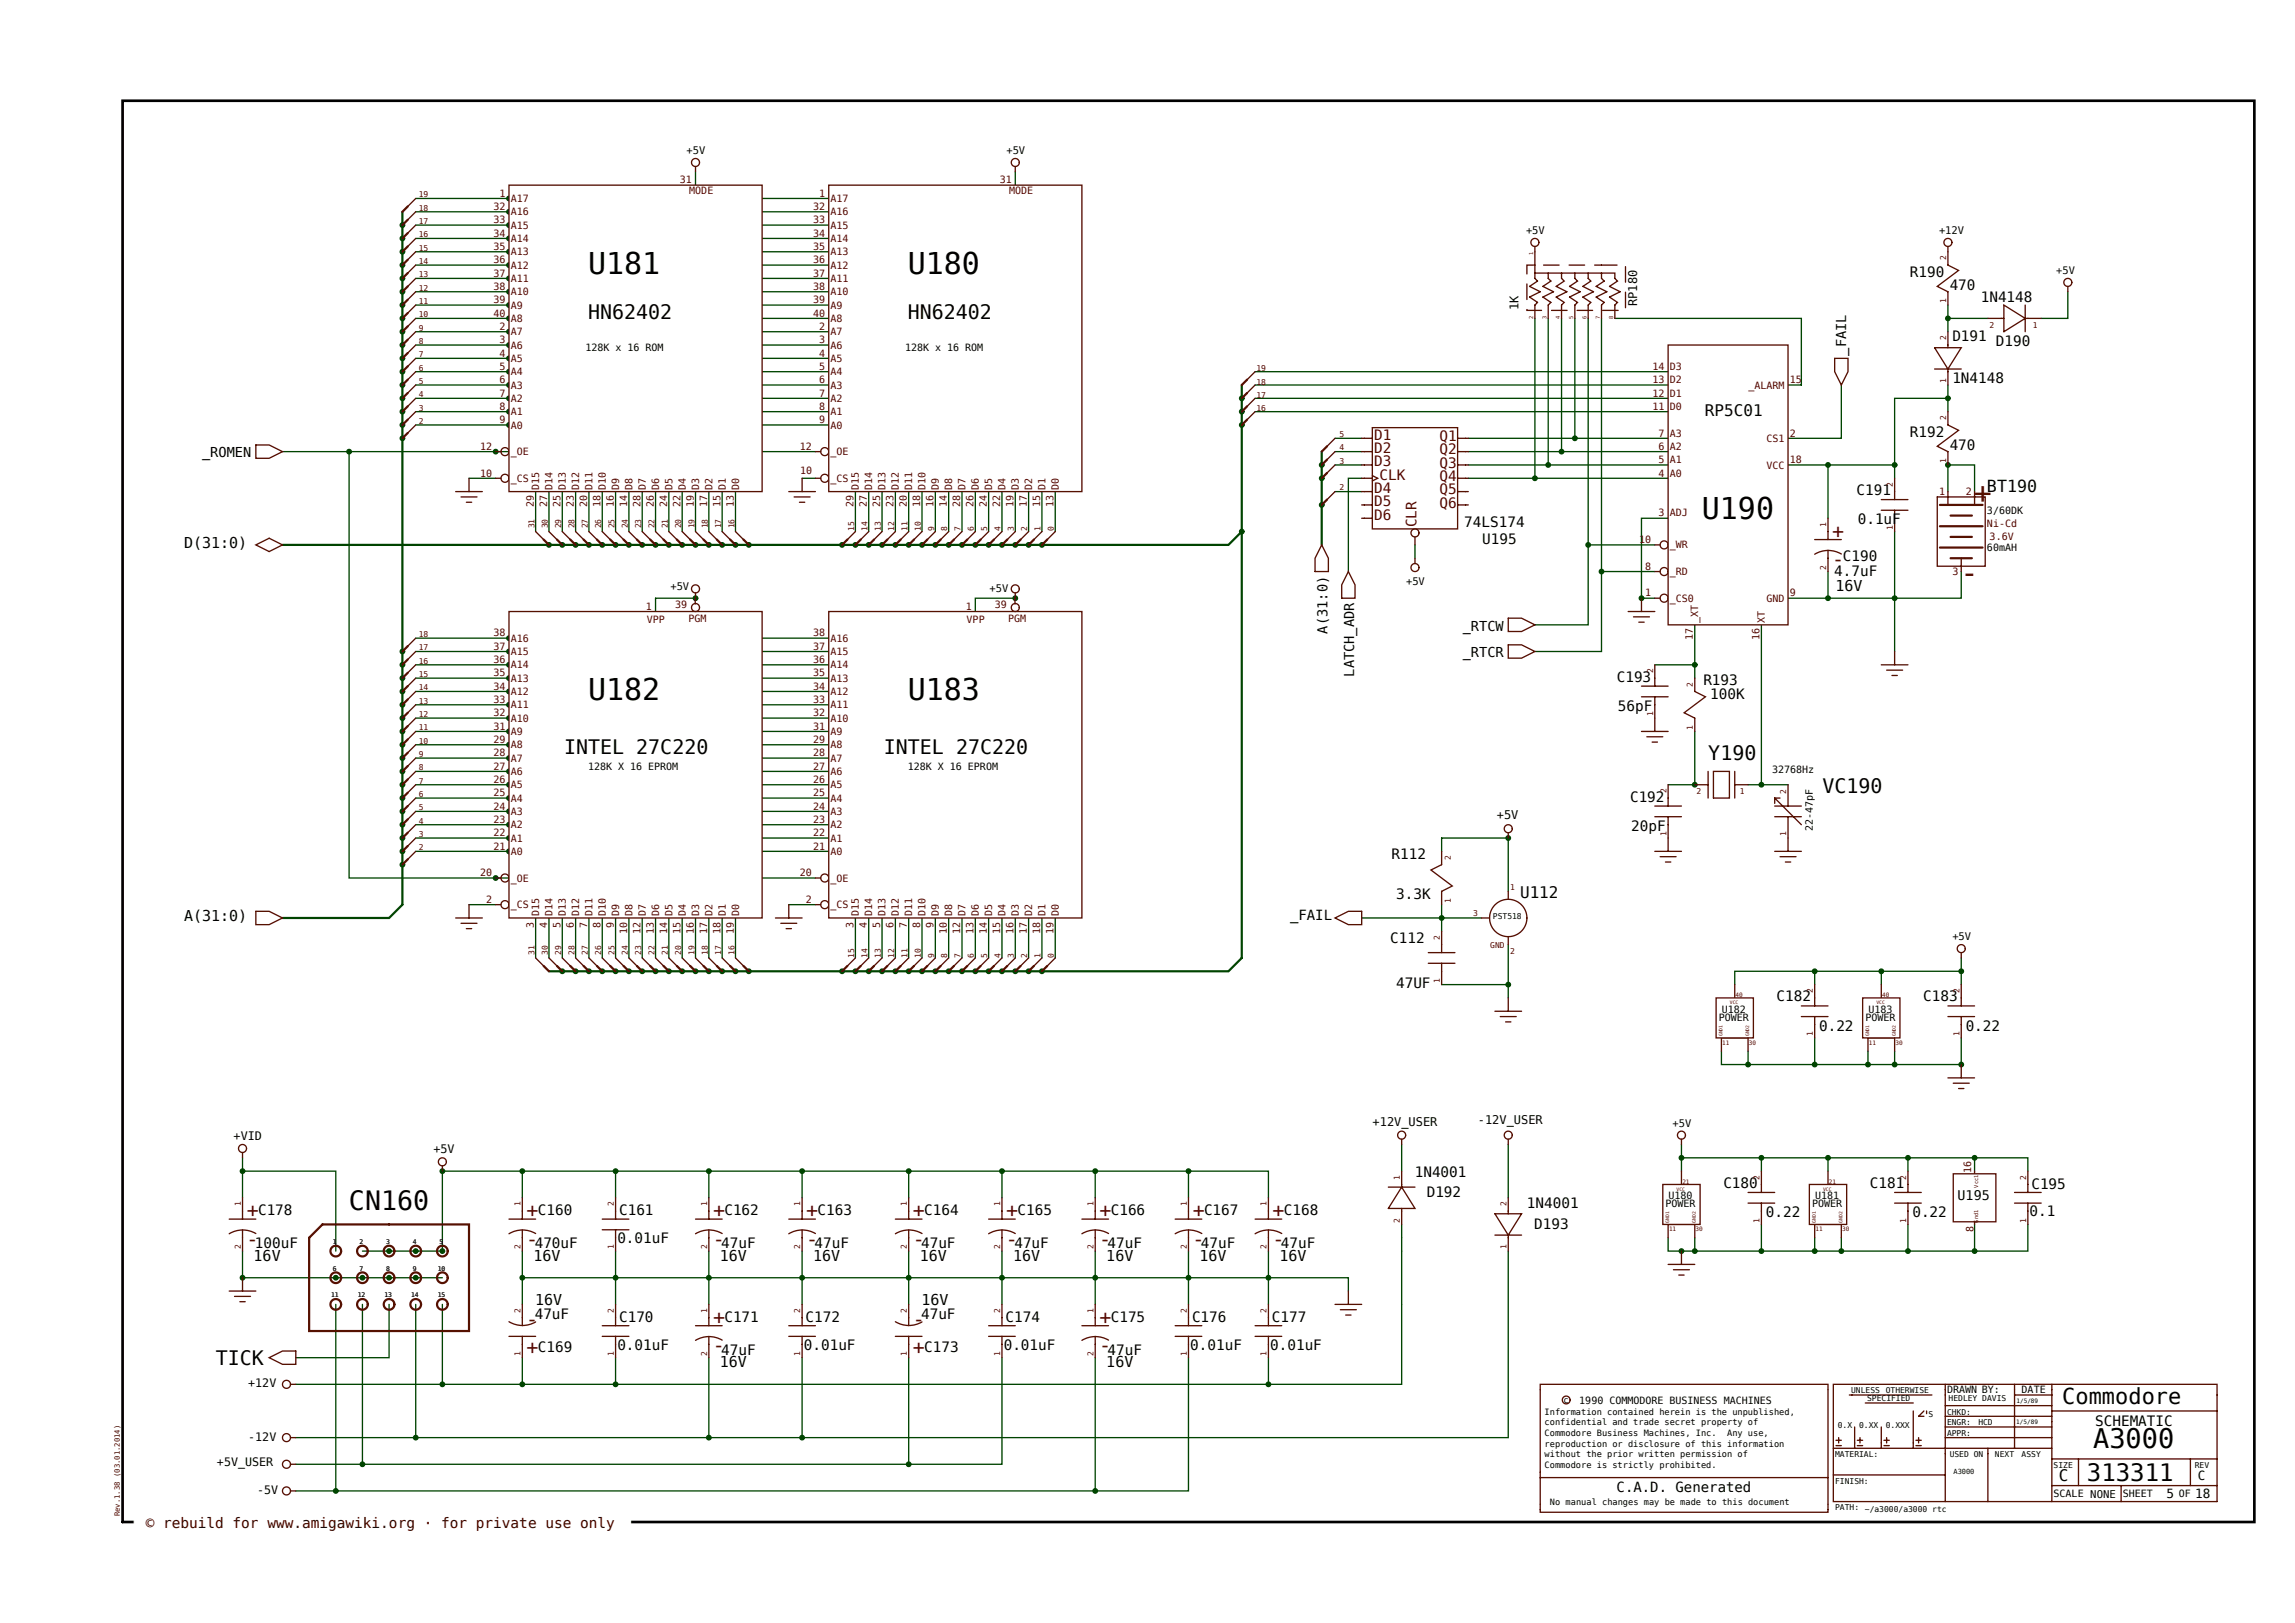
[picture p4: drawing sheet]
<svg xmlns="http://www.w3.org/2000/svg" width="420mm" height="297mm" viewBox="0 0 420 297" stroke-linecap="round" stroke-linejoin="round" font-family="sans-serif">
<defs><g id="words">
<g font-size="5.5">
<text x="107.6" y="50.1">U181</text>
<text x="166.1" y="50.1">U180</text>
<text x="311.5" y="95">U190</text>
<text x="107.6" y="128.2">U182</text>
<text x="166.1" y="128.2">U183</text>
</g>
<g font-size="5.5" fill="#500">
<text x="361.2" y="92.1">+</text>
<text x="358.8" y="106.7">-</text>
</g>
<g font-size="4.9">
<text x="63.9" y="221.4">CN160</text>
<text x="383.1" y="265">A3000</text>
</g>
<text font-size="4.4" x="381.9" y="271.1">313311</text>
<text font-size="4" x="377.4" y="256.9">Commodore</text>
<g font-size="3.7">
<text x="107.6" y="58.4">HN62402</text>
<text x="166.1" y="58.4">HN62402</text>
<text x="103.2" y="137.9">INTEL 27C220</text>
<text x="161.7" y="137.9">INTEL 27C220</text>
<text x="312.6" y="139.1">Y190</text>
<text x="333.5" y="145">VC190</text>
<text x="39.5" y="249.7">TICK</text>
</g>
<g font-size="3.7" fill="#500">
<text x="335.3" y="98.4">+</text>
<text x="335.3" y="103.6">-</text>
<text x="45.1" y="228">-</text>
<text x="45.2" y="222.8">+</text>
<text x="96.3" y="228">-</text>
<text x="96.4" y="222.8">+</text>
<text x="130.5" y="228">-</text>
<text x="130.5" y="222.8">+</text>
<text x="147.5" y="228">-</text>
<text x="147.6" y="222.8">+</text>
<text x="167" y="228">-</text>
<text x="167.1" y="222.8">+</text>
<text x="184.1" y="228">-</text>
<text x="184.1" y="222.8">+</text>
<text x="201.2" y="228">-</text>
<text x="201.2" y="222.8">+</text>
<text x="218.2" y="228">-</text>
<text x="218.3" y="222.8">+</text>
<text x="232.9" y="228">-</text>
<text x="232.9" y="222.8">+</text>
<text x="96.3" y="242.6">-</text>
<text x="130.5" y="242.3">+</text>
<text x="167" y="242.6">-</text>
<text x="201.2" y="242.3">+</text>
<text x="96.4" y="247.8">+</text>
<text x="130.5" y="247.5">-</text>
<text x="167.1" y="247.8">+</text>
<text x="201.2" y="247.5">-</text>
</g>
<text font-size="3" x="363.6" y="90.1">BT190</text>
<g font-size="2.9">
<text x="312" y="76.2">RP5C01</text>
<text x="278.2" y="164.2">U112</text>
<text x="376.8" y="271">C</text>
</g>
<g font-size="2.7">
<text x="33.7" y="100.2">D(31:0)</text>
<text x="335.9" y="108.1">16V</text>
<text x="33.7" y="168.5">A(31:0)</text>
<text x="46.4" y="230.7">16V</text>
<text x="97.6" y="230.7">16V</text>
<text x="131.8" y="230.7">16V</text>
<text x="148.8" y="230.7">16V</text>
<text x="168.3" y="230.7">16V</text>
<text x="185.4" y="230.7">16V</text>
<text x="202.5" y="230.7">16V</text>
<text x="219.5" y="230.7">16V</text>
<text x="234.2" y="230.7">16V</text>
<text x="97.9" y="238.9">16V</text>
<text x="168.7" y="238.9">16V</text>
<text x="131.8" y="250.2">16V</text>
<text x="202.5" y="250.2">16V</text>
</g>
<g font-size="2.6">
<text x="349.5" y="50.6">R190</text>
<text x="356.8" y="53.1">470</text>
<text x="362.5" y="55.3">1N4148</text>
<text x="357.3" y="62.3">D191</text>
<text x="365.2" y="63.4">D190</text>
<text x="357.3" y="70.1">1N4148</text>
<text x="349.5" y="79.9">R192</text>
<text x="356.8" y="82.3">470</text>
<text x="339.8" y="90.6">C191</text>
<text x="340" y="96">0.1uF</text>
<text x="268" y="96.5">74LS174</text>
<text x="271.3" y="99.6">U195</text>
<text x="335.7" y="105.4">4.7uF</text>
<text x="337.3" y="102.7">C190</text>
<text x="295.9" y="124.7">C193</text>
<text x="311.7" y="125.4">R193</text>
<text x="296.1" y="130.1">56pF</text>
<text x="313" y="128">100K</text>
<text x="298.3" y="146.7">C192</text>
<text x="298.5" y="152.1">20pF</text>
<text x="254.7" y="157.2">R112</text>
<text x="255.5" y="164.6">3.3K</text>
<text x="236.1" y="168.4">_FAIL</text>
<text x="254.4" y="172.5">C112</text>
<text x="255.5" y="180.8">47UF</text>
<text x="325.1" y="183.3">C182</text>
<text x="352" y="183.3">C183</text>
<text x="332.9" y="188.6">0.22</text>
<text x="359.7" y="188.6">0.22</text>
<text x="258.9" y="215.4">1N4001</text>
<text x="261.1" y="219">D192</text>
<text x="279.4" y="221.1">1N4001</text>
<text x="315.4" y="217.4">C180</text>
<text x="342.2" y="217.4">C181</text>
<text x="371.8" y="217.5">C195</text>
<text x="47.2" y="222.4">C178</text>
<text x="98.4" y="222.4">C160</text>
<text x="113" y="227.5">0.01uF</text>
<text x="113.3" y="222.4">C161</text>
<text x="132.6" y="222.4">C162</text>
<text x="149.6" y="222.4">C163</text>
<text x="169.1" y="222.4">C164</text>
<text x="186.2" y="222.4">C165</text>
<text x="203.3" y="222.4">C166</text>
<text x="220.3" y="222.4">C167</text>
<text x="235" y="222.4">C168</text>
<text x="280.8" y="225">D193</text>
<text x="323.2" y="222.8">0.22</text>
<text x="350" y="222.8">0.22</text>
<text x="371.4" y="222.6">0.1</text>
<text x="46.7" y="228.5">100uF</text>
<text x="97.9" y="228.5">470uF</text>
<text x="132" y="228.5">47uF</text>
<text x="149.1" y="228.5">47uF</text>
<text x="168.6" y="228.5">47uF</text>
<text x="185.6" y="228.5">47uF</text>
<text x="202.7" y="228.5">47uF</text>
<text x="219.8" y="228.5">47uF</text>
<text x="234.4" y="228.5">47uF</text>
<text x="97.9" y="241.4">47uF</text>
<text x="113.3" y="241.9">C170</text>
<text x="132.6" y="241.9">C171</text>
<text x="147.4" y="241.9">C172</text>
<text x="168.6" y="241.4">47uF</text>
<text x="184" y="241.9">C174</text>
<text x="203.3" y="241.9">C175</text>
<text x="218.2" y="241.9">C176</text>
<text x="232.8" y="241.9">C177</text>
<text x="98.4" y="247.5">C169</text>
<text x="113" y="247">0.01uF</text>
<text x="132" y="248">47uF</text>
<text x="147.1" y="247">0.01uF</text>
<text x="169.1" y="247.5">C173</text>
<text x="183.7" y="247">0.01uF</text>
<text x="202.7" y="248">47uF</text>
<text x="217.8" y="247">0.01uF</text>
<text x="232.5" y="247">0.01uF</text>
<text x="383.4" y="261">SCHEMATIC</text>
<text x="295.8" y="273">C.A.D. Generated</text>
</g>
<g font-size="2.6" fill="#500">
<text x="251.5" y="80.5">D1</text>
<text x="251.5" y="82.9">D2</text>
<text x="263.4" y="80.7">Q1</text>
<text x="263.4" y="83.1">Q2</text>
<text x="251.5" y="85.4">D3</text>
<text x="252.4" y="87.8">CLK</text>
<text x="263.4" y="85.6">Q3</text>
<text x="263.4" y="88">Q4</text>
<text x="251.5" y="90.2">D4</text>
<text x="251.5" y="92.7">D5</text>
<text x="251.5" y="95.1">D6</text>
<text x="263.4" y="90.4">Q5</text>
<text x="263.4" y="92.9">Q6</text>
<text x="259.2" y="96.5" transform="rotate(-90 259.2 96.5)">CLR</text>
</g>
<text font-size="2.6" fill="#300" x="26.7" y="279.6">© rebuild for www.amigawiki.org · for private use only</text>
<g font-size="2.5">
<text x="337.8" y="65.1" transform="rotate(-90 337.8 65.1)">_FAIL</text>
<text x="37" y="83.7">_ROMEN</text>
<text x="243" y="115.9" transform="rotate(-90 243 115.9)">A(31:0)</text>
<text x="267.7" y="115.4">_RTCW</text>
<text x="247.8" y="123.8" transform="rotate(-90 247.8 123.8)">LATCH_ADR</text>
<text x="267.7" y="120.3">_RTCR</text>
</g>
<text font-size="2.4" x="358.3" y="219.7">U195</text>
<g font-size="2.3">
<text x="396.5" y="274.1">5</text>
<text x="401.7" y="274.2">18</text>
<text x="402.2" y="270.8">C</text>
</g>
<g font-size="2.2">
<text x="277.9" y="56.7" transform="rotate(-90 277.9 56.7)">1K</text>
<text x="299.6" y="56" transform="rotate(-90 299.6 56)">RP180</text>
<text x="273.9" y="149.9">+5V</text>
<text x="42.8" y="208.6">+VID</text>
<text x="251.2" y="206.1">+12V_USER</text>
<text x="270.5" y="205.7">-12V_USER</text>
<text x="79.3" y="211.1">+5V</text>
</g>
<g font-size="2.1">
<text x="45.4" y="253.9">+12V</text>
<text x="45.4" y="263.6">-12V</text>
<text x="39.7" y="268.3">+5V_USER</text>
<text x="47.1" y="273.3">-5V</text>
</g>
<g font-size="1.9">
<text x="125.7" y="28.2">+5V</text>
<text x="184.2" y="28.2">+5V</text>
<text x="279.3" y="42.8">+5V</text>
<text x="354.9" y="42.8">+12V</text>
<text x="376.3" y="50.1">+5V</text>
<text x="257.3" y="107.1">+5V</text>
<text x="122.7" y="108">+5V</text>
<text x="181.1" y="108.3">+5V</text>
<text x="357.3" y="172">+5V</text>
<text x="306.1" y="206.2">+5V</text>
</g>
<g font-size="1.8" fill="#500">
<text x="91.4" y="36">1</text>
<text x="124.4" y="33.6">31</text>
<text x="126.1" y="35.5">MODE</text>
<text x="149.9" y="36">1</text>
<text x="183" y="33.6">31</text>
<text x="184.7" y="35.5">MODE</text>
<text x="90.3" y="38.4">32</text>
<text x="90.3" y="40.9">33</text>
<text x="93.5" y="37">A17</text>
<text x="93.5" y="39.4">A16</text>
<text x="93.5" y="41.8">A15</text>
<text x="148.8" y="40.9">33</text>
<text x="148.8" y="38.4">32</text>
<text x="152" y="41.8">A15</text>
<text x="152" y="39.4">A16</text>
<text x="152" y="37">A17</text>
<text x="90.3" y="45.7">35</text>
<text x="90.3" y="43.3">34</text>
<text x="93.5" y="46.7">A13</text>
<text x="93.5" y="44.3">A14</text>
<text x="148.8" y="43.3">34</text>
<text x="148.8" y="45.7">35</text>
<text x="152" y="44.3">A14</text>
<text x="152" y="46.7">A13</text>
<text x="90.3" y="53.1">38</text>
<text x="90.3" y="50.6">37</text>
<text x="90.3" y="48.2">36</text>
<text x="93.5" y="51.6">A11</text>
<text x="93.5" y="49.2">A12</text>
<text x="148.8" y="48.2">36</text>
<text x="148.8" y="50.6">37</text>
<text x="148.8" y="53.1">38</text>
<text x="152" y="49.2">A12</text>
<text x="152" y="51.6">A11</text>
<text x="90.3" y="57.9">40</text>
<text x="90.3" y="55.5">39</text>
<text x="93.5" y="58.9">A8</text>
<text x="93.5" y="56.5">A9</text>
<text x="93.5" y="54">A10</text>
<text x="148.8" y="55.5">39</text>
<text x="148.8" y="57.9">40</text>
<text x="152" y="54">A10</text>
<text x="152" y="56.5">A9</text>
<text x="152" y="58.9">A8</text>
<text x="91.4" y="60.4">2</text>
<text x="91.4" y="62.8">3</text>
<text x="91.4" y="65.3">4</text>
<text x="93.5" y="61.4">A7</text>
<text x="93.5" y="63.8">A6</text>
<text x="149.9" y="65.3">4</text>
<text x="149.9" y="62.8">3</text>
<text x="149.9" y="60.4">2</text>
<text x="152" y="63.8">A6</text>
<text x="152" y="61.4">A7</text>
<text x="91.4" y="67.7">5</text>
<text x="91.4" y="70.1">6</text>
<text x="93.5" y="66.2">A5</text>
<text x="93.5" y="68.7">A4</text>
<text x="93.5" y="71.1">A3</text>
<text x="149.9" y="70.1">6</text>
<text x="149.9" y="67.7">5</text>
<text x="152" y="71.1">A3</text>
<text x="152" y="68.7">A4</text>
<text x="152" y="66.2">A5</text>
<text x="302.4" y="67.7">14</text>
<text x="302.4" y="70.1">13</text>
<text x="305.6" y="67.7">D3</text>
<text x="305.6" y="70.1">D2</text>
<text x="320" y="71.1">_ALARM</text>
<text x="327.5" y="70.1">15</text>
<text x="91.4" y="72.6">7</text>
<text x="91.4" y="75">8</text>
<text x="91.4" y="77.4">9</text>
<text x="93.5" y="73.5">A2</text>
<text x="93.5" y="76">A1</text>
<text x="149.9" y="77.4">9</text>
<text x="149.9" y="75">8</text>
<text x="149.9" y="72.6">7</text>
<text x="152" y="76">A1</text>
<text x="152" y="73.5">A2</text>
<text x="302.4" y="72.6">12</text>
<text x="302.4" y="75">11</text>
<text x="305.6" y="72.6">D1</text>
<text x="305.6" y="75">D0</text>
<text x="87.9" y="82.3">12</text>
<text x="93.5" y="83.3">_OE</text>
<text x="93.5" y="78.4">A0</text>
<text x="146.4" y="82.3">12</text>
<text x="152" y="78.4">A0</text>
<text x="152" y="83.3">_OE</text>
<text x="303.5" y="82.3">6</text>
<text x="303.5" y="79.9">7</text>
<text x="305.6" y="82.3">A2</text>
<text x="305.6" y="79.9">A3</text>
<text x="323.3" y="80.9">CS1</text>
<text x="327.5" y="79.9">2</text>
<text x="87.9" y="87.2">10</text>
<text x="93.5" y="88.2">_CS</text>
<text x="98.7" y="89.6" transform="rotate(-90 98.7 89.6)">D15</text>
<text x="101.1" y="89.6" transform="rotate(-90 101.1 89.6)">D14</text>
<text x="103.6" y="89.6" transform="rotate(-90 103.6 89.6)">D13</text>
<text x="106" y="89.6" transform="rotate(-90 106 89.6)">D12</text>
<text x="108.4" y="89.6" transform="rotate(-90 108.4 89.6)">D11</text>
<text x="110.9" y="89.6" transform="rotate(-90 110.9 89.6)">D10</text>
<text x="113.3" y="89.6" transform="rotate(-90 113.3 89.6)">D9</text>
<text x="115.7" y="89.6" transform="rotate(-90 115.7 89.6)">D8</text>
<text x="118.2" y="89.6" transform="rotate(-90 118.2 89.6)">D7</text>
<text x="120.6" y="89.6" transform="rotate(-90 120.6 89.6)">D6</text>
<text x="123.1" y="89.6" transform="rotate(-90 123.1 89.6)">D5</text>
<text x="125.5" y="89.6" transform="rotate(-90 125.5 89.6)">D4</text>
<text x="127.9" y="89.6" transform="rotate(-90 127.9 89.6)">D3</text>
<text x="130.4" y="89.6" transform="rotate(-90 130.4 89.6)">D2</text>
<text x="132.8" y="89.6" transform="rotate(-90 132.8 89.6)">D1</text>
<text x="135.2" y="89.6" transform="rotate(-90 135.2 89.6)">D0</text>
<text x="146.5" y="86.8">10</text>
<text x="152" y="88.2">_CS</text>
<text x="157.2" y="89.6" transform="rotate(-90 157.2 89.6)">D15</text>
<text x="159.6" y="89.6" transform="rotate(-90 159.6 89.6)">D14</text>
<text x="162.1" y="89.6" transform="rotate(-90 162.1 89.6)">D13</text>
<text x="164.5" y="89.6" transform="rotate(-90 164.5 89.6)">D12</text>
<text x="166.9" y="89.6" transform="rotate(-90 166.9 89.6)">D11</text>
<text x="169.4" y="89.6" transform="rotate(-90 169.4 89.6)">D10</text>
<text x="171.8" y="89.6" transform="rotate(-90 171.8 89.6)">D9</text>
<text x="174.3" y="89.6" transform="rotate(-90 174.3 89.6)">D8</text>
<text x="176.7" y="89.6" transform="rotate(-90 176.7 89.6)">D7</text>
<text x="179.1" y="89.6" transform="rotate(-90 179.1 89.6)">D6</text>
<text x="181.6" y="89.6" transform="rotate(-90 181.6 89.6)">D5</text>
<text x="184" y="89.6" transform="rotate(-90 184 89.6)">D4</text>
<text x="186.5" y="89.6" transform="rotate(-90 186.5 89.6)">D3</text>
<text x="188.9" y="89.6" transform="rotate(-90 188.9 89.6)">D2</text>
<text x="191.3" y="89.6" transform="rotate(-90 191.3 89.6)">D1</text>
<text x="193.8" y="89.6" transform="rotate(-90 193.8 89.6)">D0</text>
<text x="303.5" y="87.2">4</text>
<text x="303.5" y="84.8">5</text>
<text x="305.6" y="87.2">A0</text>
<text x="305.6" y="84.8">A1</text>
<text x="323.3" y="85.7">VCC</text>
<text x="327.5" y="84.8">18</text>
<text x="97.7" y="92.8" transform="rotate(-90 97.7 92.8)">29</text>
<text x="100.1" y="92.8" transform="rotate(-90 100.1 92.8)">27</text>
<text x="102.6" y="92.8" transform="rotate(-90 102.6 92.8)">25</text>
<text x="105" y="92.8" transform="rotate(-90 105 92.8)">23</text>
<text x="107.5" y="92.8" transform="rotate(-90 107.5 92.8)">20</text>
<text x="109.9" y="92.8" transform="rotate(-90 109.9 92.8)">18</text>
<text x="112.3" y="92.8" transform="rotate(-90 112.3 92.8)">16</text>
<text x="114.8" y="92.8" transform="rotate(-90 114.8 92.8)">14</text>
<text x="117.2" y="92.8" transform="rotate(-90 117.2 92.8)">28</text>
<text x="119.6" y="92.8" transform="rotate(-90 119.6 92.8)">26</text>
<text x="122.1" y="92.8" transform="rotate(-90 122.1 92.8)">24</text>
<text x="124.5" y="92.8" transform="rotate(-90 124.5 92.8)">22</text>
<text x="127" y="92.8" transform="rotate(-90 127 92.8)">19</text>
<text x="129.4" y="92.8" transform="rotate(-90 129.4 92.8)">17</text>
<text x="131.8" y="92.8" transform="rotate(-90 131.8 92.8)">15</text>
<text x="134.3" y="92.8" transform="rotate(-90 134.3 92.8)">13</text>
<text x="156.2" y="92.8" transform="rotate(-90 156.2 92.8)">29</text>
<text x="158.7" y="92.8" transform="rotate(-90 158.7 92.8)">27</text>
<text x="161.1" y="92.8" transform="rotate(-90 161.1 92.8)">25</text>
<text x="163.5" y="92.8" transform="rotate(-90 163.5 92.8)">23</text>
<text x="166" y="92.8" transform="rotate(-90 166 92.8)">20</text>
<text x="168.4" y="92.8" transform="rotate(-90 168.4 92.8)">18</text>
<text x="170.8" y="92.8" transform="rotate(-90 170.8 92.8)">16</text>
<text x="173.3" y="92.8" transform="rotate(-90 173.3 92.8)">14</text>
<text x="175.7" y="92.8" transform="rotate(-90 175.7 92.8)">28</text>
<text x="178.2" y="92.8" transform="rotate(-90 178.2 92.8)">26</text>
<text x="180.6" y="92.8" transform="rotate(-90 180.6 92.8)">24</text>
<text x="183" y="92.8" transform="rotate(-90 183 92.8)">22</text>
<text x="185.5" y="92.8" transform="rotate(-90 185.5 92.8)">19</text>
<text x="187.9" y="92.8" transform="rotate(-90 187.9 92.8)">17</text>
<text x="190.4" y="92.8" transform="rotate(-90 190.4 92.8)">15</text>
<text x="192.8" y="92.8" transform="rotate(-90 192.8 92.8)">13</text>
<text x="303.5" y="94.5">3</text>
<text x="305.6" y="94.5">ADJ</text>
<text x="354.9" y="90.6">1</text>
<text x="359.7" y="90.6">2</text>
<text x="300" y="99.4">10</text>
<text x="305.6" y="100.4">_WR</text>
<text x="363.6" y="96.5">Ni-Cd</text>
<text x="364.1" y="98.9">3.6V</text>
<text x="301.1" y="104.3">8</text>
<text x="305.6" y="105.2">_RD</text>
<text x="357.3" y="105.2">3</text>
<text x="118.2" y="111.6">1</text>
<text x="118.4" y="114">VPP</text>
<text x="123.5" y="111.3">39</text>
<text x="126" y="113.8">PGM</text>
<text x="176.7" y="111.6">1</text>
<text x="176.9" y="114">VPP</text>
<text x="182.1" y="111.3">39</text>
<text x="184.5" y="113.8">PGM</text>
<text x="301.1" y="109.1">1</text>
<text x="305.6" y="110.1">_CS0</text>
<text x="323.3" y="110.1">GND</text>
<text x="327.5" y="109.1">9</text>
<text x="90.3" y="116.5">38</text>
<text x="90.3" y="118.9">37</text>
<text x="93.5" y="117.4">A16</text>
<text x="93.5" y="119.9">A15</text>
<text x="148.8" y="116.5">38</text>
<text x="148.8" y="118.9">37</text>
<text x="152" y="117.4">A16</text>
<text x="152" y="119.9">A15</text>
<text x="309.8" y="117.2" transform="rotate(-90 309.8 117.2)">17</text>
<text x="310.8" y="114" transform="rotate(-90 310.8 114)">_XT</text>
<text x="322" y="117.2" transform="rotate(-90 322 117.2)">16</text>
<text x="323" y="114" transform="rotate(-90 323 114)">XT</text>
<text x="90.3" y="123.8">35</text>
<text x="90.3" y="121.3">36</text>
<text x="93.5" y="124.7">A13</text>
<text x="93.5" y="122.3">A14</text>
<text x="148.8" y="123.8">35</text>
<text x="148.8" y="121.3">36</text>
<text x="152" y="124.7">A13</text>
<text x="152" y="122.3">A14</text>
<text x="90.3" y="131.1">32</text>
<text x="90.3" y="128.6">33</text>
<text x="90.3" y="126.2">34</text>
<text x="93.5" y="129.6">A11</text>
<text x="93.5" y="127.2">A12</text>
<text x="148.8" y="131.1">32</text>
<text x="148.8" y="128.6">33</text>
<text x="148.8" y="126.2">34</text>
<text x="152" y="129.6">A11</text>
<text x="152" y="127.2">A12</text>
<text x="90.3" y="136">29</text>
<text x="90.3" y="133.5">31</text>
<text x="93.5" y="136.9">A8</text>
<text x="93.5" y="134.5">A9</text>
<text x="93.5" y="132.1">A10</text>
<text x="148.8" y="136">29</text>
<text x="148.8" y="133.5">31</text>
<text x="152" y="136.9">A8</text>
<text x="152" y="134.5">A9</text>
<text x="152" y="132.1">A10</text>
<text x="90.3" y="138.4">28</text>
<text x="90.3" y="140.8">27</text>
<text x="90.3" y="143.3">26</text>
<text x="93.5" y="139.4">A7</text>
<text x="93.5" y="141.8">A6</text>
<text x="148.8" y="138.4">28</text>
<text x="148.8" y="140.8">27</text>
<text x="148.8" y="143.3">26</text>
<text x="152" y="139.4">A7</text>
<text x="152" y="141.8">A6</text>
<text x="90.3" y="145.7">25</text>
<text x="90.3" y="148.2">24</text>
<text x="93.5" y="144.3">A5</text>
<text x="93.5" y="146.7">A4</text>
<text x="93.5" y="149.1">A3</text>
<text x="148.8" y="145.7">25</text>
<text x="148.8" y="148.2">24</text>
<text x="152" y="144.3">A5</text>
<text x="152" y="146.7">A4</text>
<text x="152" y="149.1">A3</text>
<text x="90.3" y="150.6">23</text>
<text x="90.3" y="153">22</text>
<text x="90.3" y="155.5">21</text>
<text x="93.5" y="151.6">A2</text>
<text x="93.5" y="154">A1</text>
<text x="148.8" y="150.6">23</text>
<text x="148.8" y="153">22</text>
<text x="148.8" y="155.5">21</text>
<text x="152" y="151.6">A2</text>
<text x="152" y="154">A1</text>
<text x="87.9" y="160.3">20</text>
<text x="93.5" y="161.3">_OE</text>
<text x="93.5" y="156.4">A0</text>
<text x="146.4" y="160.3">20</text>
<text x="152" y="161.3">_OE</text>
<text x="152" y="156.4">A0</text>
<text x="89" y="165.2">2</text>
<text x="93.5" y="166.2">_CS</text>
<text x="98.7" y="167.7" transform="rotate(-90 98.7 167.7)">D15</text>
<text x="101.1" y="167.7" transform="rotate(-90 101.1 167.7)">D14</text>
<text x="103.6" y="167.7" transform="rotate(-90 103.6 167.7)">D13</text>
<text x="106" y="167.7" transform="rotate(-90 106 167.7)">D12</text>
<text x="108.4" y="167.7" transform="rotate(-90 108.4 167.7)">D11</text>
<text x="110.9" y="167.7" transform="rotate(-90 110.9 167.7)">D10</text>
<text x="113.3" y="167.7" transform="rotate(-90 113.3 167.7)">D9</text>
<text x="115.7" y="167.7" transform="rotate(-90 115.7 167.7)">D8</text>
<text x="118.2" y="167.7" transform="rotate(-90 118.2 167.7)">D7</text>
<text x="120.6" y="167.7" transform="rotate(-90 120.6 167.7)">D6</text>
<text x="123.1" y="167.7" transform="rotate(-90 123.1 167.7)">D5</text>
<text x="125.5" y="167.7" transform="rotate(-90 125.5 167.7)">D4</text>
<text x="127.9" y="167.7" transform="rotate(-90 127.9 167.7)">D3</text>
<text x="130.4" y="167.7" transform="rotate(-90 130.4 167.7)">D2</text>
<text x="132.8" y="167.7" transform="rotate(-90 132.8 167.7)">D1</text>
<text x="135.2" y="167.7" transform="rotate(-90 135.2 167.7)">D0</text>
<text x="147.5" y="165.2">2</text>
<text x="152" y="166.2">_CS</text>
<text x="157.2" y="167.7" transform="rotate(-90 157.2 167.7)">D15</text>
<text x="159.6" y="167.7" transform="rotate(-90 159.6 167.7)">D14</text>
<text x="162.1" y="167.7" transform="rotate(-90 162.1 167.7)">D13</text>
<text x="164.5" y="167.7" transform="rotate(-90 164.5 167.7)">D12</text>
<text x="166.9" y="167.7" transform="rotate(-90 166.9 167.7)">D11</text>
<text x="169.4" y="167.7" transform="rotate(-90 169.4 167.7)">D10</text>
<text x="171.8" y="167.7" transform="rotate(-90 171.8 167.7)">D9</text>
<text x="174.3" y="167.7" transform="rotate(-90 174.3 167.7)">D8</text>
<text x="176.7" y="167.7" transform="rotate(-90 176.7 167.7)">D7</text>
<text x="179.1" y="167.7" transform="rotate(-90 179.1 167.7)">D6</text>
<text x="181.6" y="167.7" transform="rotate(-90 181.6 167.7)">D5</text>
<text x="184" y="167.7" transform="rotate(-90 184 167.7)">D4</text>
<text x="186.5" y="167.7" transform="rotate(-90 186.5 167.7)">D3</text>
<text x="188.9" y="167.7" transform="rotate(-90 188.9 167.7)">D2</text>
<text x="191.3" y="167.7" transform="rotate(-90 191.3 167.7)">D1</text>
<text x="193.8" y="167.7" transform="rotate(-90 193.8 167.7)">D0</text>
<text x="97.7" y="169.7" transform="rotate(-90 97.7 169.7)">3</text>
<text x="100.1" y="169.7" transform="rotate(-90 100.1 169.7)">4</text>
<text x="102.6" y="169.7" transform="rotate(-90 102.6 169.7)">5</text>
<text x="105" y="169.7" transform="rotate(-90 105 169.7)">6</text>
<text x="107.5" y="169.7" transform="rotate(-90 107.5 169.7)">7</text>
<text x="109.9" y="169.7" transform="rotate(-90 109.9 169.7)">8</text>
<text x="112.3" y="169.7" transform="rotate(-90 112.3 169.7)">9</text>
<text x="114.8" y="170.8" transform="rotate(-90 114.8 170.8)">10</text>
<text x="117.2" y="170.8" transform="rotate(-90 117.2 170.8)">12</text>
<text x="119.6" y="170.8" transform="rotate(-90 119.6 170.8)">13</text>
<text x="122.1" y="170.8" transform="rotate(-90 122.1 170.8)">14</text>
<text x="124.5" y="170.8" transform="rotate(-90 124.5 170.8)">15</text>
<text x="127" y="170.8" transform="rotate(-90 127 170.8)">16</text>
<text x="129.4" y="170.8" transform="rotate(-90 129.4 170.8)">17</text>
<text x="131.8" y="170.8" transform="rotate(-90 131.8 170.8)">18</text>
<text x="134.3" y="170.8" transform="rotate(-90 134.3 170.8)">19</text>
<text x="156.2" y="169.7" transform="rotate(-90 156.2 169.7)">3</text>
<text x="158.7" y="169.7" transform="rotate(-90 158.7 169.7)">4</text>
<text x="161.1" y="169.7" transform="rotate(-90 161.1 169.7)">5</text>
<text x="163.5" y="169.7" transform="rotate(-90 163.5 169.7)">6</text>
<text x="166" y="169.7" transform="rotate(-90 166 169.7)">7</text>
<text x="168.4" y="169.7" transform="rotate(-90 168.4 169.7)">8</text>
<text x="170.8" y="169.7" transform="rotate(-90 170.8 169.7)">9</text>
<text x="173.3" y="170.8" transform="rotate(-90 173.3 170.8)">10</text>
<text x="175.7" y="170.8" transform="rotate(-90 175.7 170.8)">12</text>
<text x="178.2" y="170.8" transform="rotate(-90 178.2 170.8)">13</text>
<text x="180.6" y="170.8" transform="rotate(-90 180.6 170.8)">14</text>
<text x="183" y="170.8" transform="rotate(-90 183 170.8)">15</text>
<text x="185.5" y="170.8" transform="rotate(-90 185.5 170.8)">16</text>
<text x="187.9" y="170.8" transform="rotate(-90 187.9 170.8)">17</text>
<text x="190.4" y="170.8" transform="rotate(-90 190.4 170.8)">18</text>
<text x="192.8" y="170.8" transform="rotate(-90 192.8 170.8)">19</text>
<text x="360.7" y="214.6" transform="rotate(-90 360.7 214.6)">16</text>
<text x="361.2" y="225.5" transform="rotate(-90 361.2 225.5)">8</text>
</g>
<g font-size="1.8">
<text x="107.1" y="64.3">128K x 16 ROM</text>
<text x="165.6" y="64.3">128K x 16 ROM</text>
<text x="363.6" y="94">3/60DK</text>
<text x="363.6" y="100.9">60mAH</text>
<text x="107.6" y="140.8">128K X 16 EPROM</text>
<text x="166.1" y="140.8">128K X 16 EPROM</text>
<text x="324.3" y="141.4">32768Hz</text>
<text x="331.8" y="152.1" transform="rotate(-90 331.8 152.1)">22-47pF</text>
<text x="315.1" y="185.4">U182</text>
<text x="341.9" y="185.4">U183</text>
<text x="314.6" y="186.8">POWER</text>
<text x="341.4" y="186.8">POWER</text>
<text x="304.8" y="221">POWER</text>
<text x="305.4" y="219.5">U180</text>
<text x="331.6" y="221">POWER</text>
<text x="332.2" y="219.5">U181</text>
<text x="289" y="256.9">1990 COMMODORE BUSINESS MACHINES</text>
<text x="356.3" y="255">DRAWN BY:</text>
<text x="370" y="255">DATE</text>
<text x="375.8" y="274">SCALE NONE</text>
<text x="388.5" y="274">SHEET</text>
<text x="398.7" y="274">OF</text>
</g>
<g font-size="1.6">
<text x="286.1" y="256.7">c</text>
<text x="282.7" y="258.9">Information contained herein is the unpublished,</text>
<text x="282.7" y="260.8">confidential and trade secret property of</text>
<text x="282.7" y="262.8">Commodore Business Machines, Inc.</text>
<text x="316.1" y="262.8">Any use,</text>
<text x="282.7" y="264.7">reproduction or disclosure of this information</text>
<text x="282.7" y="266.7">without the prior written permission of</text>
<text x="282.7" y="268.6">Commodore is strictly prohibited.</text>
<text x="283.7" y="275.4">No manual changes may be made to this document</text>
</g>
<g font-size="1.5" fill="#500">
<text x="76.6" y="41">17</text>
<text x="76.6" y="38.6">18</text>
<text x="76.6" y="36.1">19</text>
<text x="76.6" y="45.9">15</text>
<text x="76.6" y="43.4">16</text>
<text x="356.2" y="47.6" transform="rotate(-90 356.2 47.6)">2</text>
<text x="76.6" y="53.2">12</text>
<text x="76.6" y="50.7">13</text>
<text x="76.6" y="48.3">14</text>
<text x="76.6" y="58.1">10</text>
<text x="76.6" y="55.6">11</text>
<text x="356.2" y="55.5" transform="rotate(-90 356.2 55.5)">1</text>
<text x="364.1" y="60">2</text>
<text x="372" y="60">1</text>
<text x="76.6" y="65.4">7</text>
<text x="76.6" y="62.9">8</text>
<text x="76.6" y="60.5">9</text>
<text x="356.2" y="62.2" transform="rotate(-90 356.2 62.2)">2</text>
<text x="76.6" y="70.3">5</text>
<text x="76.6" y="67.8">6</text>
<text x="229.9" y="70.4">18</text>
<text x="229.9" y="68">19</text>
<text x="356.2" y="70.1" transform="rotate(-90 356.2 70.1)">1</text>
<text x="76.6" y="77.6">2</text>
<text x="76.6" y="75.1">3</text>
<text x="76.6" y="72.7">4</text>
<text x="229.9" y="75.3">16</text>
<text x="229.9" y="72.9">17</text>
<text x="356.2" y="76.9" transform="rotate(-90 356.2 76.9)">2</text>
<text x="245.1" y="82.4">4</text>
<text x="245.1" y="80">5</text>
<text x="245.1" y="89.7">2</text>
<text x="245.1" y="84.8">3</text>
<text x="346.4" y="89.1" transform="rotate(-90 346.4 89.1)">2</text>
<text x="356.2" y="84.8" transform="rotate(-90 356.2 84.8)">1</text>
<text x="97.8" y="96.7" transform="rotate(-90 97.8 96.7)">31</text>
<text x="100.3" y="96.7" transform="rotate(-90 100.3 96.7)">30</text>
<text x="102.7" y="96.7" transform="rotate(-90 102.7 96.7)">29</text>
<text x="105.1" y="96.7" transform="rotate(-90 105.1 96.7)">28</text>
<text x="107.6" y="96.7" transform="rotate(-90 107.6 96.7)">27</text>
<text x="110" y="96.7" transform="rotate(-90 110 96.7)">26</text>
<text x="112.5" y="96.7" transform="rotate(-90 112.5 96.7)">25</text>
<text x="114.9" y="96.7" transform="rotate(-90 114.9 96.7)">24</text>
<text x="117.3" y="96.7" transform="rotate(-90 117.3 96.7)">23</text>
<text x="119.8" y="96.7" transform="rotate(-90 119.8 96.7)">22</text>
<text x="122.2" y="96.7" transform="rotate(-90 122.2 96.7)">21</text>
<text x="124.6" y="96.7" transform="rotate(-90 124.6 96.7)">20</text>
<text x="127.1" y="96.7" transform="rotate(-90 127.1 96.7)">19</text>
<text x="129.5" y="96.7" transform="rotate(-90 129.5 96.7)">18</text>
<text x="132" y="96.7" transform="rotate(-90 132 96.7)">17</text>
<text x="134.4" y="96.7" transform="rotate(-90 134.4 96.7)">16</text>
<text x="156.3" y="97.2" transform="rotate(-90 156.3 97.2)">15</text>
<text x="158.7" y="97.2" transform="rotate(-90 158.7 97.2)">14</text>
<text x="161.2" y="97.2" transform="rotate(-90 161.2 97.2)">13</text>
<text x="163.6" y="97.2" transform="rotate(-90 163.6 97.2)">12</text>
<text x="166.1" y="97.2" transform="rotate(-90 166.1 97.2)">11</text>
<text x="168.5" y="97.2" transform="rotate(-90 168.5 97.2)">10</text>
<text x="170.9" y="97.2" transform="rotate(-90 170.9 97.2)">9</text>
<text x="173.4" y="97.2" transform="rotate(-90 173.4 97.2)">8</text>
<text x="175.8" y="97.2" transform="rotate(-90 175.8 97.2)">7</text>
<text x="178.2" y="97.2" transform="rotate(-90 178.2 97.2)">6</text>
<text x="180.7" y="97.2" transform="rotate(-90 180.7 97.2)">5</text>
<text x="183.1" y="97.2" transform="rotate(-90 183.1 97.2)">4</text>
<text x="185.6" y="97.2" transform="rotate(-90 185.6 97.2)">3</text>
<text x="188" y="97.2" transform="rotate(-90 188 97.2)">2</text>
<text x="190.4" y="97.2" transform="rotate(-90 190.4 97.2)">1</text>
<text x="192.9" y="97.2" transform="rotate(-90 192.9 97.2)">0</text>
<text x="334.2" y="96.4" transform="rotate(-90 334.2 96.4)">1</text>
<text x="346.4" y="97" transform="rotate(-90 346.4 97)">1</text>
<text x="334.2" y="104.3" transform="rotate(-90 334.2 104.3)">2</text>
<text x="76.6" y="119">17</text>
<text x="76.6" y="116.6">18</text>
<text x="76.6" y="123.9">15</text>
<text x="76.6" y="121.5">16</text>
<text x="302.5" y="123.2" transform="rotate(-90 302.5 123.2)">2</text>
<text x="309.8" y="125.6" transform="rotate(-90 309.8 125.6)">2</text>
<text x="76.6" y="131.2">12</text>
<text x="76.6" y="128.8">13</text>
<text x="76.6" y="126.3">14</text>
<text x="302.5" y="131.1" transform="rotate(-90 302.5 131.1)">1</text>
<text x="76.6" y="136.1">10</text>
<text x="76.6" y="133.6">11</text>
<text x="309.8" y="133.5" transform="rotate(-90 309.8 133.5)">1</text>
<text x="76.6" y="143.4">7</text>
<text x="76.6" y="141">8</text>
<text x="76.6" y="138.5">9</text>
<text x="76.6" y="148.3">5</text>
<text x="76.6" y="145.8">6</text>
<text x="305" y="145.1" transform="rotate(-90 305 145.1)">2</text>
<text x="310.5" y="145.3">2</text>
<text x="318.4" y="145.3">1</text>
<text x="326.9" y="145.2" transform="rotate(-90 326.9 145.2)">2</text>
<text x="76.6" y="155.6">2</text>
<text x="76.6" y="153.2">3</text>
<text x="76.6" y="150.7">4</text>
<text x="305" y="153" transform="rotate(-90 305 153)">1</text>
<text x="326.9" y="153" transform="rotate(-90 326.9 153)">1</text>
<text x="265.5" y="157.3" transform="rotate(-90 265.5 157.3)">2</text>
<text x="265.5" y="165.2" transform="rotate(-90 265.5 165.2)">1</text>
<text x="269.6" y="167.7">3</text>
<text x="276.3" y="162.8">1</text>
<text x="263.5" y="172" transform="rotate(-90 263.5 172)">2</text>
<text x="272.7" y="173.5">GND</text>
<text x="97.8" y="174.7" transform="rotate(-90 97.8 174.7)">31</text>
<text x="100.3" y="174.7" transform="rotate(-90 100.3 174.7)">30</text>
<text x="102.7" y="174.7" transform="rotate(-90 102.7 174.7)">29</text>
<text x="105.1" y="174.7" transform="rotate(-90 105.1 174.7)">28</text>
<text x="107.6" y="174.7" transform="rotate(-90 107.6 174.7)">27</text>
<text x="110" y="174.7" transform="rotate(-90 110 174.7)">26</text>
<text x="112.5" y="174.7" transform="rotate(-90 112.5 174.7)">25</text>
<text x="114.9" y="174.7" transform="rotate(-90 114.9 174.7)">24</text>
<text x="117.3" y="174.7" transform="rotate(-90 117.3 174.7)">23</text>
<text x="119.8" y="174.7" transform="rotate(-90 119.8 174.7)">22</text>
<text x="122.2" y="174.7" transform="rotate(-90 122.2 174.7)">21</text>
<text x="124.6" y="174.7" transform="rotate(-90 124.6 174.7)">20</text>
<text x="127.1" y="174.7" transform="rotate(-90 127.1 174.7)">19</text>
<text x="129.5" y="174.7" transform="rotate(-90 129.5 174.7)">18</text>
<text x="132" y="174.7" transform="rotate(-90 132 174.7)">17</text>
<text x="134.4" y="174.7" transform="rotate(-90 134.4 174.7)">16</text>
<text x="156.3" y="175.2" transform="rotate(-90 156.3 175.2)">15</text>
<text x="158.7" y="175.2" transform="rotate(-90 158.7 175.2)">14</text>
<text x="161.2" y="175.2" transform="rotate(-90 161.2 175.2)">13</text>
<text x="163.6" y="175.2" transform="rotate(-90 163.6 175.2)">12</text>
<text x="166.1" y="175.2" transform="rotate(-90 166.1 175.2)">11</text>
<text x="168.5" y="175.2" transform="rotate(-90 168.5 175.2)">10</text>
<text x="170.9" y="175.2" transform="rotate(-90 170.9 175.2)">9</text>
<text x="173.4" y="175.2" transform="rotate(-90 173.4 175.2)">8</text>
<text x="175.8" y="175.2" transform="rotate(-90 175.8 175.2)">7</text>
<text x="178.2" y="175.2" transform="rotate(-90 178.2 175.2)">6</text>
<text x="180.7" y="175.2" transform="rotate(-90 180.7 175.2)">5</text>
<text x="183.1" y="175.2" transform="rotate(-90 183.1 175.2)">4</text>
<text x="185.6" y="175.2" transform="rotate(-90 185.6 175.2)">3</text>
<text x="188" y="175.2" transform="rotate(-90 188 175.2)">2</text>
<text x="190.4" y="175.2" transform="rotate(-90 190.4 175.2)">1</text>
<text x="192.9" y="175.2" transform="rotate(-90 192.9 175.2)">0</text>
<text x="263.5" y="179.9" transform="rotate(-90 263.5 179.9)">1</text>
<text x="276.3" y="174.5">2</text>
<text x="331.8" y="181.7" transform="rotate(-90 331.8 181.7)">2</text>
<text x="358.6" y="181.7" transform="rotate(-90 358.6 181.7)">2</text>
<text x="331.8" y="189.6" transform="rotate(-90 331.8 189.6)">1</text>
<text x="358.6" y="189.6" transform="rotate(-90 358.6 189.6)">1</text>
<text x="256.2" y="215.8" transform="rotate(-90 256.2 215.8)">1</text>
<text x="322" y="215.8" transform="rotate(-90 322 215.8)">2</text>
<text x="348.8" y="215.8" transform="rotate(-90 348.8 215.8)">2</text>
<text x="370.8" y="215.8" transform="rotate(-90 370.8 215.8)">2</text>
<text x="44.1" y="220.7" transform="rotate(-90 44.1 220.7)">1</text>
<text x="95.3" y="220.7" transform="rotate(-90 95.3 220.7)">1</text>
<text x="112.3" y="220.7" transform="rotate(-90 112.3 220.7)">2</text>
<text x="129.4" y="220.7" transform="rotate(-90 129.4 220.7)">1</text>
<text x="146.5" y="220.7" transform="rotate(-90 146.5 220.7)">1</text>
<text x="166" y="220.7" transform="rotate(-90 166 220.7)">1</text>
<text x="183" y="220.7" transform="rotate(-90 183 220.7)">1</text>
<text x="200.1" y="220.7" transform="rotate(-90 200.1 220.7)">1</text>
<text x="217.2" y="220.7" transform="rotate(-90 217.2 220.7)">1</text>
<text x="231.8" y="220.7" transform="rotate(-90 231.8 220.7)">1</text>
<text x="275.7" y="220.7" transform="rotate(-90 275.7 220.7)">2</text>
<text x="256.2" y="223.7" transform="rotate(-90 256.2 223.7)">2</text>
<text x="322" y="223.7" transform="rotate(-90 322 223.7)">1</text>
<text x="348.8" y="223.7" transform="rotate(-90 348.8 223.7)">1</text>
<text x="370.8" y="223.7" transform="rotate(-90 370.8 223.7)">1</text>
<text x="44.1" y="228.6" transform="rotate(-90 44.1 228.6)">2</text>
<text x="95.3" y="228.6" transform="rotate(-90 95.3 228.6)">2</text>
<text x="112.3" y="228.6" transform="rotate(-90 112.3 228.6)">1</text>
<text x="129.4" y="228.6" transform="rotate(-90 129.4 228.6)">2</text>
<text x="146.5" y="228.6" transform="rotate(-90 146.5 228.6)">2</text>
<text x="166" y="228.6" transform="rotate(-90 166 228.6)">2</text>
<text x="183" y="228.6" transform="rotate(-90 183 228.6)">2</text>
<text x="200.1" y="228.6" transform="rotate(-90 200.1 228.6)">2</text>
<text x="217.2" y="228.6" transform="rotate(-90 217.2 228.6)">2</text>
<text x="231.8" y="228.6" transform="rotate(-90 231.8 228.6)">2</text>
<text x="275.7" y="228.6" transform="rotate(-90 275.7 228.6)">1</text>
<text x="95.3" y="240.2" transform="rotate(-90 95.3 240.2)">2</text>
<text x="112.3" y="240.2" transform="rotate(-90 112.3 240.2)">2</text>
<text x="129.4" y="240.2" transform="rotate(-90 129.4 240.2)">1</text>
<text x="146.5" y="240.2" transform="rotate(-90 146.5 240.2)">2</text>
<text x="166" y="240.2" transform="rotate(-90 166 240.2)">2</text>
<text x="183" y="240.2" transform="rotate(-90 183 240.2)">2</text>
<text x="200.1" y="240.2" transform="rotate(-90 200.1 240.2)">1</text>
<text x="217.2" y="240.2" transform="rotate(-90 217.2 240.2)">2</text>
<text x="231.8" y="240.2" transform="rotate(-90 231.8 240.2)">2</text>
<text x="95.3" y="248.1" transform="rotate(-90 95.3 248.1)">1</text>
<text x="112.3" y="248.1" transform="rotate(-90 112.3 248.1)">1</text>
<text x="129.4" y="248.1" transform="rotate(-90 129.4 248.1)">2</text>
<text x="146.5" y="248.1" transform="rotate(-90 146.5 248.1)">1</text>
<text x="166" y="248.1" transform="rotate(-90 166 248.1)">1</text>
<text x="183" y="248.1" transform="rotate(-90 183 248.1)">1</text>
<text x="200.1" y="248.1" transform="rotate(-90 200.1 248.1)">2</text>
<text x="217.2" y="248.1" transform="rotate(-90 217.2 248.1)">1</text>
<text x="231.8" y="248.1" transform="rotate(-90 231.8 248.1)">1</text>
</g>
<g font-size="1.5">
<text x="273.2" y="168.1">PST518</text>
<text x="338.8" y="255">UNLESS</text>
<text x="341.7" y="256.4">SPECIFIED</text>
<text x="345.1" y="255">OTHERWISE</text>
<text x="356.6" y="256.4">HEDLEY DAVIS</text>
<text x="336.3" y="261.3">0.X</text>
<text x="340.2" y="261.3">0.XX</text>
<text x="345.1" y="261.3">0.XXX</text>
<text x="352.9" y="259.3">S</text>
<text x="356.3" y="258.9">CHKD:</text>
<text x="356.3" y="260.8">ENGR:</text>
<text x="356.3" y="262.8">APPR:</text>
<text x="362" y="260.8">HCD</text>
<text x="335.8" y="266.7">MATERIAL:</text>
<text x="356.8" y="266.7">USED ON</text>
<text x="365.1" y="266.7">NEXT</text>
<text x="370" y="266.7">ASSY</text>
<text x="375.8" y="268.6">SIZE</text>
<text x="401.7" y="268.6">REV</text>
<text x="335.8" y="271.5">FINISH:</text>
<text x="335.8" y="276.4">PATH:</text>
<text x="341.3" y="276.8">~/a3000/a3000 rtc</text>
</g>
<text font-size="1.3" x="357.5" y="269.7">A3000</text>
<text font-size="1.3" fill="#300" x="21.9" y="277.5" transform="rotate(-90 21.9 277.5)">Rev.1.38 (03.01.2014)</text>
<g font-size="1.2" fill="#500">
<text x="60.9" y="227.6">1</text>
<text x="65.8" y="227.6">2</text>
<text x="70.7" y="227.6">3</text>
<text x="75.6" y="227.6">4</text>
<text x="80.4" y="227.6">5</text>
<text x="60.9" y="232.5">6</text>
<text x="65.8" y="232.5">7</text>
<text x="70.7" y="232.5">8</text>
<text x="75.6" y="232.5">9</text>
<text x="80.1" y="232.5">10</text>
<text x="60.6" y="237.4">11</text>
<text x="65.5" y="237.4">12</text>
<text x="70.3" y="237.4">13</text>
<text x="75.2" y="237.4">14</text>
<text x="80.1" y="237.4">15</text>
</g>
<g font-size="1.1" fill="#500">
<text x="317.6" y="182.5">40</text>
<text x="344.5" y="182.5">40</text>
<text x="315.2" y="191.2">11</text>
<text x="320.1" y="191.2">30</text>
<text x="342" y="191.2">11</text>
<text x="346.9" y="191.2">30</text>
<text x="307.9" y="216.6">21</text>
<text x="334.7" y="216.6">21</text>
<text x="305.4" y="225.3">11</text>
<text x="310.3" y="225.3">30</text>
<text x="332.3" y="225.3">11</text>
<text x="337.1" y="225.3">30</text>
</g>
<g font-size="1.1">
<text x="369" y="256.8">1/5/89</text>
<text x="369" y="260.6">1/5/89</text>
</g>
<g font-size="1" fill="#500">
<text x="280.6" y="46.7" transform="rotate(-90 280.6 46.7)">1</text>
<text x="280.6" y="58.4" transform="rotate(-90 280.6 58.4)">2</text>
<text x="283" y="58.4" transform="rotate(-90 283 58.4)">3</text>
<text x="285.4" y="58.4" transform="rotate(-90 285.4 58.4)">4</text>
<text x="287.9" y="58.4" transform="rotate(-90 287.9 58.4)">5</text>
<text x="290.3" y="58.4" transform="rotate(-90 290.3 58.4)">6</text>
<text x="292.8" y="58.4" transform="rotate(-90 292.8 58.4)">7</text>
<text x="295.2" y="58.4" transform="rotate(-90 295.2 58.4)">8</text>
<text x="362" y="217.3" transform="rotate(-90 362 217.3)">Vcc1</text>
<text x="362" y="223.7" transform="rotate(-90 362 223.7)">Gnd1</text>
</g>
<g font-size=".9" fill="#500">
<text x="316.6" y="183.7">VCC</text>
<text x="343.4" y="183.7">VCC</text>
<text x="315.2" y="189.6" transform="rotate(-90 315.2 189.6)">GND1</text>
<text x="320.1" y="189.6" transform="rotate(-90 320.1 189.6)">GND2</text>
<text x="342" y="189.6" transform="rotate(-90 342 189.6)">GND1</text>
<text x="346.9" y="189.6" transform="rotate(-90 346.9 189.6)">GND2</text>
<text x="306.8" y="217.9">VCC</text>
<text x="333.6" y="217.9">VCC</text>
<text x="305.5" y="223.7" transform="rotate(-90 305.5 223.7)">GND1</text>
<text x="310.4" y="223.7" transform="rotate(-90 310.4 223.7)">GND2</text>
<text x="332.3" y="223.7" transform="rotate(-90 332.3 223.7)">GND1</text>
<text x="337.2" y="223.7" transform="rotate(-90 337.2 223.7)">GND2</text>
</g>
</g></defs>
<path d="M22.4 18.4h390.2v260.1h-390.2z" fill="#fff" stroke="#fff" stroke-width=".18"/>
<path d="M22.4 18.4h390.2v260.1h-390.2z" fill="none" stroke="#000" stroke-width=".49"/>
<g fill="none" stroke="#040" stroke-width=".24">
<path d="M76.1 38.8h75.6M76.1 36.3h75.6M127.3 31.4v2.5M185.8 31.4v2.5M76.1 46.1h75.6M76.1 43.6h75.6M76.1 58.3h75.6M76.1 55.8h75.6M76.1 50.9h75.6M76.1 53.4h75.6M76.1 48.5h75.6M76.1 41.2h75.6"/>
<path d="M280.9 58.3v29.2M283.3 58.3v26.8M285.8 58.3v24.3M288.2 58.3v21.9M290.6 58.3v41.4M293.1 58.3v46.3M295.5 58.3h34.2v12.2h-2.5M356.5 55.8v4.9M356.5 58.3h7.3M378.4 53.4v4.9h-4.9M76.1 75.3h75.6M76.1 72.9h75.6"/>
<path d="M76.1 70.5h75.6M76.1 68h75.6M76.1 65.6h75.6M76.1 77.8h75.6M76.1 63.1h75.6M76.1 60.7h75.6M229.7 75.3h75.6M229.7 72.9h75.6M229.7 70.5h75.6M229.7 68h75.6M337 70.5v9.7h-9.8M356.5 72.9h-9.8v14.6"/>
<path d="M356.5 70.5v4.8M51.7 82.6h97.5M63.9 82.6v78.1h85.3M85.8 87.5h4.9M98 90v7.3M100.5 90v7.3M102.9 90v7.3M105.3 90v7.3M107.8 90v7.3M110.2 90v7.3M112.7 90v7.3M115.1 90v7.3"/>
<path d="M117.5 90v7.3M120 90v7.3M122.4 90v7.3M124.8 90v7.3M127.3 90v7.3M129.7 90v7.3M132.2 90v7.3M134.6 90v7.3M146.8 87.5h2.4M156.5 90v7.3M159 90v7.3M161.4 90v7.3"/>
<path d="M163.9 90v7.3M166.3 90v7.3M168.7 90v7.3M171.2 90v7.3M173.6 90v7.3M176 90v7.3M178.5 90v7.3M180.9 90v7.3M183.4 90v7.3M185.8 90v7.3M188.2 90v7.3M190.7 90v7.3"/>
<path d="M193.1 90v7.3M244.3 80.2h4.9M244.3 82.6h4.9M244.3 85.1h4.9M244.3 90h4.9M249.2 87.5h-2.4v17.1M259 99.7v2.5M268.7 80.2h36.6M268.7 82.6h36.6M268.7 85.1h36.6M268.7 87.5h36.6M290.6 99.7v14.6h-9.7"/>
<path d="M290.6 99.7h12.2M305.3 94.8h-4.9v14.7h2.4M327.2 85.1h19.5M334.5 85.1v9.7M346.7 97.3v21.9M356.5 90v-4.9h4.9v4.9M76.1 119.2h75.6M76.1 116.8h75.6M127.3 109.5h-7.3v2.4M185.8 109.5h-7.3v2.4M293.1 104.6v14.6h-12.2M293.1 104.6h9.7"/>
<path d="M310.2 114.3v9.8M322.3 114.3v29.3h-2.4M334.5 104.6v4.9M358.9 104.6v4.9h-31.7M76.1 121.7h75.6M76.1 136.3h75.6M76.1 124.1h75.6M76.1 129h75.6M76.1 133.8h75.6M76.1 138.7h75.6M76.1 126.5h75.6M76.1 131.4h75.6"/>
<path d="M302.8 121.7h7.4M310.2 133.8v9.8h-4.9M76.1 143.6h75.6M76.1 148.5h75.6M76.1 146h75.6M76.1 153.4h75.6M76.1 141.2h75.6M76.1 150.9h75.6M76.1 155.8h75.6M263.8 155.8v-2.4h12.2v9.7M322.3 143.6h4.9M85.8 165.5h4.9"/>
<path d="M98 168v7.3M100.5 168v7.3M102.9 168v7.3M105.3 168v7.3M107.8 168v7.3M110.2 168v7.3M112.7 168v7.3M115.1 168v7.3M117.5 168v7.3M120 168v7.3M122.4 168v7.3M124.8 168v7.3"/>
<path d="M127.3 168v7.3M129.7 168v7.3M132.2 168v7.3M134.6 168v7.3M144.4 165.5h4.8M156.5 168v7.3M159 168v7.3M161.4 168v7.3M163.9 168v7.3M166.3 168v7.3M168.7 168v7.3M171.2 168v7.3"/>
<path d="M173.6 168v7.3M176 168v7.3M178.5 168v7.3M180.9 168v7.3M183.4 168v7.3M185.8 168v7.3M188.2 168v7.3M190.7 168v7.3M193.1 168v7.3M249.2 168h21.9M263.8 165.5v4.9M276 172.9v9.7"/>
<path d="M332.1 177.7v2.5M344.3 177.7v2.5M358.9 177.7h-41.4v2.5M358.9 175.3v4.9M263.8 180.2h12.2M315 192.4v2.4h4.9v-2.4M332.1 189.9v4.9M341.9 192.4v2.4M346.7 192.4v2.4M358.9 189.9v4.9h-39M44.4 219.2v-4.9h17.1v14.6M44.4 211.9v2.4"/>
<path d="M95.6 214.3v4.9M112.7 214.3v4.9M129.7 214.3v4.9M146.8 214.3v4.9M166.3 214.3v4.9M183.4 214.3v4.9M200.4 214.3v4.9M217.5 214.3v4.9M232.1 219.2v-4.9h-151.1v14.6h-14.7M256.5 209.4v4.9M276 209.4v9.8M307.7 209.4v2.5h63.4v2.4"/>
<path d="M307.7 211.9v2.4M322.3 211.9v2.4M334.5 211.9v2.4M349.2 211.9v2.4M361.4 211.9v2.4M44.4 228.9v4.9h36.6M61.5 238.7v34.1M66.3 238.7v29.3M71.2 238.7v9.7h-17.1M76.1 238.7v24.4M81 238.7v14.6M95.6 228.9v4.9h151.2v2.5"/>
<path d="M95.6 233.8v4.9M112.7 228.9v9.8M129.7 228.9v9.8M146.8 228.9v9.8M166.3 228.9v9.8M183.4 228.9v9.8M200.4 228.9v9.8M217.5 228.9v9.8M232.1 228.9v9.8M256.5 224.1v29.2h-202.4M276 228.9v34.2h-221.9M305.3 226.5v2.4h4.9v-2.4"/>
<path d="M322.3 224.1v4.8M332.1 226.5v2.4M337 226.5v2.4M349.2 224.1v4.8M361.4 224.1v4.8M371.1 224.1v4.8h-60.9M95.6 248.4v4.9M112.7 248.4v4.9M129.7 248.4v14.7M146.8 248.4v14.7M166.3 248.4v19.6M183.4 248.4v19.6h-129.3"/>
<path d="M200.4 248.4v24.4M217.5 248.4v24.4h-163.4M232.1 248.4v4.9"/>
</g>
<g fill="#040" stroke="#040" stroke-width=".24">
<circle cx="356.5" cy="85.1" r=".41"/>
<circle cx="334.5" cy="85.1" r=".41"/>
<circle cx="346.7" cy="85.1" r=".41"/>
<circle cx="356.5" cy="72.9" r=".41"/>
<circle cx="61.5" cy="272.8" r=".41"/>
<circle cx="81" cy="214.3" r=".41"/>
<circle cx="227.3" cy="72.9" r=".41"/>
<circle cx="227.3" cy="75.3" r=".41"/>
<circle cx="112.7" cy="253.3" r=".41"/>
<circle cx="66.3" cy="268" r=".41"/>
<circle cx="76.1" cy="263.1" r=".41"/>
<circle cx="356.5" cy="58.3" r=".41"/>
<circle cx="217.5" cy="214.3" r=".41"/>
<circle cx="200.4" cy="214.3" r=".41"/>
<circle cx="183.4" cy="214.3" r=".41"/>
<circle cx="334.5" cy="109.5" r=".41"/>
<circle cx="346.7" cy="109.5" r=".41"/>
<circle cx="227.3" cy="97.3" r=".41"/>
<circle cx="322.3" cy="143.6" r=".41"/>
<circle cx="112.7" cy="214.3" r=".41"/>
<circle cx="129.7" cy="214.3" r=".41"/>
<circle cx="146.8" cy="214.3" r=".41"/>
<circle cx="166.3" cy="214.3" r=".41"/>
<circle cx="241.9" cy="85.1" r=".41"/>
<circle cx="241.9" cy="92.4" r=".41"/>
<circle cx="241.9" cy="87.5" r=".41"/>
<circle cx="95.6" cy="233.8" r=".41"/>
<circle cx="112.7" cy="233.8" r=".41"/>
<circle cx="129.7" cy="233.8" r=".41"/>
<circle cx="146.8" cy="233.8" r=".41"/>
<circle cx="166.3" cy="233.8" r=".41"/>
<circle cx="183.4" cy="233.8" r=".41"/>
<circle cx="200.4" cy="233.8" r=".41"/>
<circle cx="217.5" cy="233.8" r=".41"/>
<circle cx="232.1" cy="233.8" r=".41"/>
<circle cx="81" cy="253.3" r=".41"/>
<circle cx="358.9" cy="177.7" r=".41"/>
<circle cx="146.8" cy="263.1" r=".41"/>
<circle cx="73.6" cy="77.8" r=".41"/>
<circle cx="73.6" cy="75.3" r=".41"/>
<circle cx="73.6" cy="72.9" r=".41"/>
<circle cx="73.6" cy="70.5" r=".41"/>
<circle cx="73.6" cy="68" r=".41"/>
<circle cx="73.6" cy="65.6" r=".41"/>
<circle cx="73.6" cy="63.1" r=".41"/>
<circle cx="73.6" cy="60.7" r=".41"/>
<circle cx="73.6" cy="58.3" r=".41"/>
<circle cx="73.6" cy="55.8" r=".41"/>
<circle cx="73.6" cy="53.4" r=".41"/>
<circle cx="73.6" cy="50.9" r=".41"/>
<circle cx="73.6" cy="48.5" r=".41"/>
<circle cx="73.6" cy="46.1" r=".41"/>
<circle cx="73.6" cy="43.6" r=".41"/>
<circle cx="263.8" cy="168" r=".41"/>
<circle cx="63.9" cy="82.6" r=".41"/>
<circle cx="310.2" cy="121.7" r=".41"/>
<circle cx="300.4" cy="109.5" r=".41"/>
<circle cx="73.6" cy="41.2" r=".41"/>
<circle cx="310.2" cy="143.6" r=".41"/>
<circle cx="93.1" cy="77.8" r=".41"/>
<circle cx="93.1" cy="75.3" r=".41"/>
<circle cx="93.1" cy="72.9" r=".41"/>
<circle cx="73.6" cy="80.2" r=".41"/>
<circle cx="93.1" cy="70.5" r=".41"/>
<circle cx="93.1" cy="68" r=".41"/>
<circle cx="93.1" cy="65.6" r=".41"/>
<circle cx="93.1" cy="63.1" r=".41"/>
<circle cx="93.1" cy="60.7" r=".41"/>
<circle cx="93.1" cy="58.3" r=".41"/>
<circle cx="93.1" cy="55.8" r=".41"/>
<circle cx="93.1" cy="53.4" r=".41"/>
<circle cx="93.1" cy="50.9" r=".41"/>
<circle cx="93.1" cy="48.5" r=".41"/>
<circle cx="93.1" cy="46.1" r=".41"/>
<circle cx="93.1" cy="43.6" r=".41"/>
<circle cx="293.1" cy="104.6" r=".41"/>
<circle cx="290.6" cy="99.7" r=".41"/>
<circle cx="288.2" cy="80.2" r=".41"/>
<circle cx="285.8" cy="82.6" r=".41"/>
<circle cx="283.3" cy="85.1" r=".41"/>
<circle cx="280.9" cy="87.5" r=".41"/>
<circle cx="185.8" cy="109.5" r=".41"/>
<circle cx="188.2" cy="99.7" r=".41"/>
<circle cx="183.4" cy="99.7" r=".41"/>
<circle cx="180.9" cy="99.7" r=".41"/>
<circle cx="178.5" cy="99.7" r=".41"/>
<circle cx="176" cy="99.7" r=".41"/>
<circle cx="173.6" cy="99.7" r=".41"/>
<circle cx="171.2" cy="99.7" r=".41"/>
<circle cx="168.7" cy="99.7" r=".41"/>
<circle cx="166.3" cy="99.7" r=".41"/>
<circle cx="163.9" cy="99.7" r=".41"/>
<circle cx="161.4" cy="99.7" r=".41"/>
<circle cx="159" cy="99.7" r=".41"/>
<circle cx="156.5" cy="99.7" r=".41"/>
<circle cx="154.1" cy="99.7" r=".41"/>
<circle cx="137" cy="99.7" r=".41"/>
<circle cx="134.6" cy="99.7" r=".41"/>
<circle cx="132.2" cy="99.7" r=".41"/>
<circle cx="129.7" cy="99.7" r=".41"/>
<circle cx="127.3" cy="99.7" r=".41"/>
<circle cx="124.8" cy="99.7" r=".41"/>
<circle cx="122.4" cy="99.7" r=".41"/>
<circle cx="120" cy="99.7" r=".41"/>
<circle cx="117.5" cy="99.7" r=".41"/>
<circle cx="115.1" cy="99.7" r=".41"/>
<circle cx="112.7" cy="99.7" r=".41"/>
<circle cx="110.2" cy="99.7" r=".41"/>
<circle cx="107.8" cy="99.7" r=".41"/>
<circle cx="105.3" cy="99.7" r=".41"/>
<circle cx="102.9" cy="99.7" r=".41"/>
<circle cx="307.7" cy="211.9" r=".41"/>
<circle cx="322.3" cy="211.9" r=".41"/>
<circle cx="334.5" cy="211.9" r=".41"/>
<circle cx="349.2" cy="211.9" r=".41"/>
<circle cx="361.4" cy="211.9" r=".41"/>
<circle cx="310.2" cy="228.9" r=".41"/>
<circle cx="307.7" cy="228.9" r=".41"/>
<circle cx="322.3" cy="228.9" r=".41"/>
<circle cx="332.1" cy="228.9" r=".41"/>
<circle cx="337" cy="228.9" r=".41"/>
<circle cx="349.2" cy="228.9" r=".41"/>
<circle cx="361.4" cy="228.9" r=".41"/>
<circle cx="276" cy="180.2" r=".41"/>
<circle cx="90.7" cy="82.6" r=".41"/>
<circle cx="73.6" cy="119.2" r=".41"/>
<circle cx="127.3" cy="109.5" r=".41"/>
<circle cx="185.8" cy="99.7" r=".41"/>
<circle cx="319.9" cy="194.8" r=".41"/>
<circle cx="93.1" cy="41.2" r=".41"/>
<circle cx="90.7" cy="160.7" r=".41"/>
<circle cx="93.1" cy="116.8" r=".41"/>
<circle cx="185.8" cy="177.7" r=".41"/>
<circle cx="183.4" cy="177.7" r=".41"/>
<circle cx="180.9" cy="177.7" r=".41"/>
<circle cx="178.5" cy="177.7" r=".41"/>
<circle cx="176" cy="177.7" r=".41"/>
<circle cx="173.6" cy="177.7" r=".41"/>
<circle cx="171.2" cy="177.7" r=".41"/>
<circle cx="168.7" cy="177.7" r=".41"/>
<circle cx="166.3" cy="177.7" r=".41"/>
<circle cx="163.9" cy="177.7" r=".41"/>
<circle cx="161.4" cy="177.7" r=".41"/>
<circle cx="159" cy="177.7" r=".41"/>
<circle cx="156.5" cy="177.7" r=".41"/>
<circle cx="154.1" cy="177.7" r=".41"/>
<circle cx="137" cy="177.7" r=".41"/>
<circle cx="134.6" cy="177.7" r=".41"/>
<circle cx="132.2" cy="177.7" r=".41"/>
<circle cx="276" cy="153.4" r=".41"/>
<circle cx="129.7" cy="177.7" r=".41"/>
<circle cx="358.9" cy="194.8" r=".41"/>
<circle cx="127.3" cy="177.7" r=".41"/>
<circle cx="124.8" cy="177.7" r=".41"/>
<circle cx="122.4" cy="177.7" r=".41"/>
<circle cx="120" cy="177.7" r=".41"/>
<circle cx="117.5" cy="177.7" r=".41"/>
<circle cx="115.1" cy="177.7" r=".41"/>
<circle cx="112.7" cy="177.7" r=".41"/>
<circle cx="110.2" cy="177.7" r=".41"/>
<circle cx="107.8" cy="177.7" r=".41"/>
<circle cx="105.3" cy="177.7" r=".41"/>
<circle cx="102.9" cy="177.7" r=".41"/>
<circle cx="188.2" cy="177.7" r=".41"/>
<circle cx="332.1" cy="194.8" r=".41"/>
<circle cx="93.1" cy="136.3" r=".41"/>
<circle cx="93.1" cy="133.8" r=".41"/>
<circle cx="93.1" cy="131.4" r=".41"/>
<circle cx="93.1" cy="129" r=".41"/>
<circle cx="93.1" cy="126.5" r=".41"/>
<circle cx="93.1" cy="124.1" r=".41"/>
<circle cx="93.1" cy="121.7" r=".41"/>
<circle cx="73.6" cy="158.2" r=".41"/>
<circle cx="73.6" cy="155.8" r=".41"/>
<circle cx="73.6" cy="153.4" r=".41"/>
<circle cx="73.6" cy="150.9" r=".41"/>
<circle cx="73.6" cy="148.5" r=".41"/>
<circle cx="73.6" cy="146" r=".41"/>
<circle cx="73.6" cy="143.6" r=".41"/>
<circle cx="73.6" cy="141.2" r=".41"/>
<circle cx="73.6" cy="138.7" r=".41"/>
<circle cx="73.6" cy="136.3" r=".41"/>
<circle cx="73.6" cy="133.8" r=".41"/>
<circle cx="73.6" cy="131.4" r=".41"/>
<circle cx="73.6" cy="129" r=".41"/>
<circle cx="73.6" cy="126.5" r=".41"/>
<circle cx="73.6" cy="124.1" r=".41"/>
<circle cx="73.6" cy="121.7" r=".41"/>
<circle cx="341.9" cy="194.8" r=".41"/>
<circle cx="346.7" cy="194.8" r=".41"/>
<circle cx="93.1" cy="119.2" r=".41"/>
<circle cx="93.1" cy="138.7" r=".41"/>
<circle cx="93.1" cy="141.2" r=".41"/>
<circle cx="93.1" cy="143.6" r=".41"/>
<circle cx="190.7" cy="99.7" r=".41"/>
<circle cx="93.1" cy="146" r=".41"/>
<circle cx="93.1" cy="148.5" r=".41"/>
<circle cx="93.1" cy="150.9" r=".41"/>
<circle cx="93.1" cy="153.4" r=".41"/>
<circle cx="227.3" cy="77.8" r=".41"/>
<circle cx="166.3" cy="268" r=".41"/>
<circle cx="93.1" cy="155.8" r=".41"/>
<circle cx="93.1" cy="38.8" r=".41"/>
<circle cx="332.1" cy="177.7" r=".41"/>
<circle cx="344.3" cy="177.7" r=".41"/>
<circle cx="93.1" cy="36.3" r=".41"/>
<circle cx="190.7" cy="177.7" r=".41"/>
<circle cx="44.4" cy="214.3" r=".41"/>
<circle cx="44.4" cy="233.8" r=".41"/>
<circle cx="61.5" cy="233.8" r=".41"/>
<circle cx="66.3" cy="233.8" r=".41"/>
<circle cx="71.2" cy="233.8" r=".41"/>
<circle cx="76.1" cy="233.8" r=".41"/>
<circle cx="76.1" cy="228.9" r=".41"/>
<circle cx="71.2" cy="228.9" r=".41"/>
<circle cx="81" cy="228.9" r=".41"/>
<circle cx="129.7" cy="263.1" r=".41"/>
<circle cx="95.6" cy="214.3" r=".41"/>
<circle cx="200.4" cy="272.8" r=".41"/>
<circle cx="95.6" cy="253.3" r=".41"/>
<circle cx="232.1" cy="253.3" r=".41"/>
<circle cx="100.5" cy="99.7" r=".41"/>
</g>
<path d="M73.6 38.8v126.7l-2.4 2.5h-19.5M227.3 70.5v104.8l-2.5 2.4h-124.3M227.3 97.3l-2.5 2.4h-173.1M241.9 82.6v17.1" fill="none" stroke="#040" stroke-width=".41"/>
<g fill="none" stroke="#510" stroke-width=".24">
<path d="M251.1 78.3h15.7v18.5h-15.7zM249.2 94.8h1.9M249.2 92.4h1.9M249.2 90h1.9M249.2 87.5h1.9M249.2 85.1h1.9M249.2 82.6h1.9M249.2 80.2h1.9M251.1 87l1 .5-1 .5M259 98.3v1.4M266.8 92.4h1.9M266.8 90h1.9"/>
<path d="M266.8 87.5h1.9M266.8 85.1h1.9M266.8 82.6h1.9M266.8 80.2h1.9M302.8 99.7h1M276 118h2.5l2.4 1.2-2.4 1.2h-2.5zM276 113.1h2.5l2.4 1.2-2.4 1.3h-2.5zM302.8 104.6h1M302.8 109.5h1M276 152.4v1M271.1 168h1.5M276 163.1v1.5"/>
<path d="M276 171.4v1.5M273.6 185.1h4.9M274.6 186h2.9M275.5 187h1M276 182.6v2.5"/>
<circle cx="259" cy="97.5" r=".73"/>
<circle cx="304.5" cy="99.7" r=".73"/>
<circle cx="304.5" cy="109.5" r=".73"/>
<circle cx="304.5" cy="104.6" r=".73"/>
<circle cx="276" cy="151.6" r=".73"/>
<circle cx="276" cy="168" r="3.4"/>
</g>
<path d="M305.3 63.1h21.9v51.2h-21.9z" fill="#fff" stroke="#510" stroke-width=".24"/>
<g fill="none" stroke="#510" stroke-width=".24">
<path d="M378.4 52.4v1M229.7 75.3l-1.5 1.5M229.7 72.9l-1.5 1.5M229.7 70.5l-1.5 1.4M229.7 68l-1.5 1.5M241.9 99.7l1.2 2.5v2.4h-2.4v-2.4zM298 111.9h4.8M298.9 112.9h3M299.9 113.9h1M300.4 109.5v2.4M346.7 119.2v2.5M300.4 133.8h4.9"/>
<path d="M301.4 134.8h2.9M302.4 135.8h.9M302.8 131.4v2.4M344.3 121.7h4.9M345.3 122.6h2.9M346.2 123.6h1M310.2 143.6h2.4M312.6 141.2v4.8M313.6 141.2h2.9v4.8h-2.9zM317.5 141.2v4.8M317.5 143.6h2.4M324.8 155.8h4.9"/>
<path d="M324.8 146l4.9 4.9M324.8 149.5h4.9M324.8 147.5h4.9M325.8 146h-1v1M325.8 156.8h2.9M326.7 157.7h1M327.2 143.6v3.9M327.2 149.5v6.3M261.4 176.3h4.9M261.4 174.3h4.9M263.8 170.4v3.9M263.8 176.3v3.9"/>
<path d="M307.7 214.3v2.5M310.2 224.1h-4.9v2.4"/>
<circle cx="378.4" cy="51.7" r=".73"/>
</g>
<path d="M228.2 76.8l-.9 1M228.2 74.4l-.9 .9M228.2 71.9l-.9 1M228.2 69.5l-.9 1" fill="none" stroke="#510" stroke-width=".41"/>
<path d="M304.3 216.8h6.8v7.3h-6.8z" fill="#fff" stroke="#510" stroke-width=".24"/>
<g fill="none" stroke="#510" stroke-width=".24">
<path d="M356.5 45.1v3.4l1.9 1-3.9 2.9 2 1v2.4M356.5 75.3v2.5l1.9 .9-3.9 3 2 .9v2.5M149.2 87.5h1M149.2 82.6h1M244.3 90l-1.4 1.4M244.3 85.1l-1.4 1.4M332.1 98.7h4.9M334.5 94.8v3.9M354.5 90.9h8.8v12.7h-8.8zM356.5 90v2.4M361.4 90v2.4M334.5 100.7v3.9"/>
<path d="M337 101.4a4.8 4.8 0 0 0-4.9 0M358.9 102.2v2.4M95.6 238.7v3.9M305.3 231.4h4.9M306.3 232.4h2.9M307.2 233.3h1M307.7 228.9v2.5M310.2 224.1v2.4M93.1 241.9a4.8 4.8 0 0 0 4.9 0M93.1 244.5h4.9M95.6 244.5v3.9M335.5 253.3h70.2v21.5h-70.2z"/>
<path d="M338.4 255.3h15.2M341.4 256.7h8.7M350.1 258.2v6.8M352.1 258.2l-1 1h1M352.6 258.2v.5M356 253.3v21.5M356 259.2h19.5M356 257.2h19.5M368.7 253.3v11.7M368.7 255.3h6.8M375.5 253.3v21.5M375.5 258.2h30.2"/>
<path d="M281.9 270.4v6.3h52.6v-23.4h-52.6v17.1h52.6M335.5 265h40M335.5 269.9h20.5M336 264.5h1M336 263.6h1M336.5 263.1v1M339.4 261.1v3.9M339.9 264.5h1M339.9 263.6h1M340.4 263.1v1M344.3 261.1v3.9M344.8 264.5h1"/>
<path d="M344.8 263.6h1M345.3 263.1v1M350.6 264.5h1M350.6 263.6h1M351.1 263.1v1M356 263.1h19.5M356 261.1h19.5M363.8 265v9.8M375.5 271.9h30.2M375.5 267h30.2M380.4 267v4.9M388.2 271.9v2.9"/>
<path d="M400.9 267v4.9"/>
<circle cx="356.5" cy="44.4" r=".73"/>
<circle cx="150.9" cy="82.6" r=".73"/>
<circle cx="150.9" cy="87.5" r=".73"/>
<circle cx="286.6" cy="256.2" r=".71"/>
</g>
<path d="M242.9 91.4l-1 1M242.9 86.5l-1 1M355 92.4h7.8M355 96.3h7.8M357 94.3h3.9M357 98.3h3.9M355 100.2h7.8M357 102.2h3.9" fill="none" stroke="#510" stroke-width=".41"/>
<path d="M151.7 33.9h46.3v56.1h-46.3z" fill="#fff" stroke="#510" stroke-width=".24"/>
<g fill="none" stroke="#510" stroke-width=".24">
<path d="M76.1 38.8l-1.5 1.4M76.1 58.3l-1.5 1.4M76.1 55.8l-1.5 1.5M76.1 53.4l-1.5 1.4M76.1 50.9l-1.5 1.5M76.1 48.5l-1.5 1.5M76.1 46.1l-1.5 1.4M76.1 43.6l-1.5 1.5M76.1 41.2l-1.5 1.5M76.1 77.8l-1.5 1.4M76.1 75.3l-1.5 1.5M76.1 72.9l-1.5 1.5"/>
<path d="M76.1 70.5l-1.5 1.4M76.1 68l-1.5 1.5M76.1 65.6l-1.5 1.4M76.1 63.1l-1.5 1.5M76.1 60.7l-1.5 1.5M335.8 65.6h2.4v2.4l-1.2 2.5-1.2-2.5zM90.7 87.5h1M90.7 82.6h1M244.3 82.6l-1.4 1.5M244.3 80.2l-1.4 1.5M246.8 104.6l1.2 2.4v2.5h-2.5v-2.5zM259 102.2v.9"/>
<path d="M302.8 155.8h4.9M303.8 156.8h2.9M304.8 157.7h1M305.3 153.4v2.4M44.4 219.2v3.9M95.6 219.2v3.9M112.7 219.2v3.9M129.7 219.2v3.9M146.8 219.2v3.9M166.3 219.2v3.9M41.9 223.1h4.9M41.9 236.3h4.9"/>
<path d="M42.9 237.2h2.9M43.9 238.2h1M44.4 225v3.9M44.4 233.8v2.5M46.8 225.7a4.8 4.8 0 0 0-4.9 .1M93.1 223.1h4.9M95.6 225v3.9M98 225.7a4.8 4.8 0 0 0-4.9 .1M110.2 223.1h4.9M110.2 225h4.9M112.7 225v3.9M112.7 238.7v3.9"/>
<path d="M127.3 223.1h4.9M129.7 225v3.9M129.7 238.7v3.9M132.2 225.7a4.8 4.8 0 0 0-4.9 .1M144.4 223.1h4.8M146.8 225v3.9M146.8 238.7v3.9M149.2 225.7a4.8 4.8 0 0 0-4.8 .1M163.9 223.1h4.8M166.3 225v3.9M166.3 238.7v3.9M168.7 225.7a4.8 4.8 0 0 0-4.8 .1"/>
<path d="M110.2 244.5h4.9M110.2 242.6h4.9M112.7 244.5v3.9M127.3 242.6h4.9M129.7 244.5v3.9M132.2 245.2a4.8 4.8 0 0 0-4.9 .1M144.4 244.5h4.8M144.4 242.6h4.8M146.8 244.5v3.9M163.9 241.9a4.8 4.8 0 0 0 4.8 0M163.9 244.5h4.8M166.3 244.5v3.9"/>
<circle cx="92.4" cy="82.6" r=".73"/>
<circle cx="92.4" cy="87.5" r=".73"/>
<circle cx="259" cy="103.9" r=".73"/>
</g>
<g fill="none" stroke="#510" stroke-width=".41">
<path d="M74.6 59.7l-1 1M74.6 57.3l-1 1M74.6 54.8l-1 1M74.6 52.4l-1 1M74.6 50l-1 .9M74.6 47.5l-1 1M74.6 45.1l-1 1M74.6 42.7l-1 .9M74.6 40.2l-1 1M74.6 79.2l-1 1M74.6 76.8l-1 1M74.6 74.4l-1 .9"/>
<path d="M74.6 71.9l-1 1M74.6 69.5l-1 1M74.6 67l-1 1M74.6 64.6l-1 1M74.6 62.2l-1 .9M242.9 84.1l-1 1M242.9 81.7l-1 .9"/>
</g>
<path d="M93.1 33.9h46.4v56.1h-46.4z" fill="#fff" stroke="#510" stroke-width=".24"/>
<g fill="none" stroke="#510" stroke-width=".41">
<path d="M99.5 98.7l1 1M101.9 98.7l1 1M104.4 98.7l.9 1M106.8 98.7l1 1M109.2 98.7l1 1M111.7 98.7l1 1M114.1 98.7l1 1M116.6 98.7l.9 1M119 98.7l1 1M121.4 98.7l1 1M123.9 98.7l.9 1M126.3 98.7l1 1"/>
<path d="M128.7 98.7l1 1M131.2 98.7l1 1M133.6 98.7l1 1M136.1 98.7l.9 1M155.1 98.7l-1 1M157.5 98.7l-1 1M160 98.7l-1 1M162.4 98.7l-1 1M164.8 98.7l-.9 1M167.3 98.7l-1 1M169.7 98.7l-1 1M172.1 98.7l-.9 1"/>
<path d="M174.6 98.7l-1 1M177 98.7l-1 1M179.5 98.7l-1 1M181.9 98.7l-1 1M184.3 98.7l-.9 1M186.8 98.7l-1 1M189.2 98.7l-1 1M191.7 98.7l-1 1"/>
</g>
<g fill="none" stroke="#510" stroke-width=".24">
<path d="M98 97.3l1.5 1.4M100.5 97.3l1.4 1.4M102.9 97.3l1.5 1.4M105.3 97.3l1.5 1.4M107.8 97.3l1.4 1.4M110.2 97.3l1.5 1.4M112.7 97.3l1.4 1.4M115.1 97.3l1.5 1.4M117.5 97.3l1.5 1.4M120 97.3l1.4 1.4M122.4 97.3l1.5 1.4M124.8 97.3l1.5 1.4"/>
<path d="M127.3 97.3l1.4 1.4M129.7 97.3l1.5 1.4M132.2 97.3l1.4 1.4M134.6 97.3l1.5 1.4M156.5 97.3l-1.4 1.4M159 97.3l-1.5 1.4M161.4 97.3l-1.4 1.4M163.9 97.3l-1.5 1.4M166.3 97.3l-1.5 1.4M168.7 97.3l-1.4 1.4M171.2 97.3l-1.5 1.4M173.6 97.3l-1.5 1.4"/>
<path d="M176 97.3l-1.4 1.4M178.5 97.3l-1.5 1.4M180.9 97.3l-1.4 1.4M183.4 97.3l-1.5 1.4M185.8 97.3l-1.5 1.4M188.2 97.3l-1.4 1.4M190.7 97.3l-1.5 1.4M193.1 97.3l-1.4 1.4M300.4 127.5h4.9M300.4 125.6h4.9M302.8 121.7v3.9M302.8 127.5v3.9"/>
<path d="M310.2 124.1v2.4l1.9 1-3.9 2.9 2 1v2.4M302.8 149.5h4.9M302.8 147.5h4.9M305.3 143.6v3.9M305.3 149.5v3.9M317.5 180.2v2.4M319.9 189.9h-4.9v2.5M183.4 219.2v3.9M200.4 219.2v3.9M180.9 223.1h4.9M183.4 225v3.9M183.4 238.7v3.9"/>
<path d="M185.8 225.7a4.8 4.8 0 0 0-4.9 .1M198 223.1h4.9M200.4 225v3.9M200.4 238.7v3.9M202.9 225.7a4.8 4.8 0 0 0-4.9 .1M180.9 244.5h4.9M180.9 242.6h4.9M183.4 244.5v3.9M198 242.6h4.9M200.4 244.5v3.9M202.9 245.2a4.8 4.8 0 0 0-4.9 .1"/>
</g>
<path d="M314.1 182.6h6.8v7.3h-6.8z" fill="#fff" stroke="#510" stroke-width=".24"/>
<g fill="none" stroke="#510" stroke-width=".24">
<path d="M280.9 50h14.6v.9l.5 .5-1.5 1 2 1-2 1 1.5 .9-.5 .5v2.5M280.9 45.1v5.8l.5 .5-1.5 1 2 1-2 1 1.5 .9-.5 .5v2.5M283.3 50v.9l.5 .5-1.4 1 1.9 1-1.9 1 1.4 .9-.5 .5v2.5M285.8 50v.9l.5 .5-1.5 1 1.9 1-1.9 1 1.5 .9-.5 .5v2.5M288.2 50v.9l.5 .5-1.5 1 2 1-2 1 1.5 .9-.5 .5v2.5M290.6 50v.9l.5 .5-1.4 1 1.9 1-1.9 1 1.4 .9-.5 .5v2.5M293.1 50v.9l.5 .5-1.5 1 2 1-2 1 1.5 .9-.5 .5v2.5M319.9 189.9v2.5M44.4 210.9v1M217.5 219.2v3.9M232.1 219.2v3.9M307.7 208.5v.9"/>
<path d="M319.9 218.2h4.9M322.3 214.3v3.9M334.5 214.3v2.5M215.1 223.1h4.8M217.5 225v3.9M217.5 238.7v3.9M219.9 225.7a4.8 4.8 0 0 0-4.8 .1M229.7 223.1h4.9M232.1 225v3.9M232.1 238.7v3.9M234.6 225.7a4.8 4.8 0 0 0-4.9 .1M319.9 220.2h4.9"/>
<path d="M322.3 220.2v3.9M337 224.1h-4.9v2.4M215.1 244.5h4.8M215.1 242.6h4.8M217.5 244.5v3.9M229.7 244.5h4.9M229.7 242.6h4.9M232.1 244.5v3.9M53.2 272.8h.9"/>
<circle cx="280.9" cy="44.4" r=".73"/>
<circle cx="44.4" cy="210.2" r=".73"/>
<circle cx="307.7" cy="207.7" r=".73"/>
<circle cx="52.4" cy="272.8" r=".73"/>
</g>
<path d="M293.1 48.5h4.4v8.3h-18.1v-8.3h13.7" fill="none" stroke="#510" stroke-width=".24" stroke-dasharray="2.8 1.8"/>
<path d="M331.1 216.8h6.9v7.3h-6.9z" fill="#fff" stroke="#510" stroke-width=".24"/>
<path d="M346.7 218.2h4.9M349.2 214.3v3.9M361.4 214.3v.5M337 224.1v2.4M346.7 220.2h4.9M349.2 220.2v3.9M361.4 223.6v.5" fill="none" stroke="#510" stroke-width=".24"/>
<path d="M357.5 214.8h7.8v8.8h-7.8z" fill="#fff" stroke="#510" stroke-width=".24"/>
<g fill="none" stroke="#510" stroke-width=".24">
<path d="M127.3 30.5v.9M185.8 30.5v.9M363.8 58.3h2.9M366.7 55.8l3.9 2.5-3.9 2.4zM370.6 58.3h2.9M370.6 55.8v4.9M354 63.6h4.9l-2.4 3.9zM354 67.5h4.9M356.5 60.7v2.9M356.5 67.5v3M83.4 90h4.9M84.4 90.9h2.9"/>
<path d="M85.3 91.9h1M85.8 87.5v2.5M144.4 90h4.8M145.3 90.9h3M146.3 91.9h1M146.8 87.5v2.5M344.3 93.4h4.9M344.3 91.4h4.9M346.7 87.5v3.9M346.7 93.4v3.9M76.1 119.2l-1.5 1.5M76.1 116.8l-1.5 1.4"/>
<path d="M76.1 138.7l-1.5 1.5M76.1 136.3l-1.5 1.5M76.1 133.8l-1.5 1.5M76.1 131.4l-1.5 1.5M76.1 129l-1.5 1.4M76.1 126.5l-1.5 1.5M76.1 124.1l-1.5 1.5M76.1 121.7l-1.5 1.4M76.1 155.8l-1.5 1.5M76.1 153.4l-1.5 1.4M76.1 150.9l-1.5 1.5M76.1 148.5l-1.5 1.4"/>
<path d="M76.1 146l-1.5 1.5M76.1 143.6l-1.5 1.5M76.1 141.2l-1.5 1.4M46.8 166.8h2.5l2.4 1.2-2.4 1.2h-2.5zM149.2 165.5h1M149.2 160.7h1M358.9 174.3v1M329.7 186h4.8M329.7 184.1h4.8M332.1 180.2v3.9M332.1 186v3.9M356.5 197.2h4.9"/>
<path d="M357.5 198.2h2.9M358.4 199.2h1M358.9 194.8v2.4M254.1 217.2h4.9M256.5 217.2l2.5 3.9h-4.9zM256.5 208.5v.9M256.5 214.3v2.9M276 208.5v.9M276 219.2v2.9M368.7 218.2h4.8M371.1 214.3v3.9M256.5 221.1v3"/>
<path d="M273.6 222.1h4.9l-2.5 3.9zM273.6 226h4.9M276 226v2.9M368.7 220.2h4.8M371.1 220.2v3.9M53.2 253.3h.9M53.2 268h.9M53.2 263.1h.9"/>
<circle cx="127.3" cy="29.7" r=".73"/>
<circle cx="185.8" cy="29.7" r=".73"/>
<circle cx="150.9" cy="165.5" r=".73"/>
<circle cx="150.9" cy="160.7" r=".73"/>
<circle cx="358.9" cy="173.6" r=".73"/>
<circle cx="256.5" cy="207.7" r=".73"/>
<circle cx="276" cy="207.7" r=".73"/>
<circle cx="52.4" cy="253.3" r=".73"/>
<circle cx="52.4" cy="268" r=".73"/>
<circle cx="52.4" cy="263.1" r=".73"/>
</g>
<g fill="none" stroke="#510" stroke-width=".41">
<path d="M74.6 118.2l-1 1M74.6 137.8l-1 .9M74.6 135.3l-1 1M74.6 132.9l-1 .9M74.6 130.4l-1 1M74.6 128l-1 1M74.6 125.6l-1 .9M74.6 123.1l-1 1M74.6 120.7l-1 1M74.6 157.3l-1 .9M74.6 154.8l-1 1M74.6 152.4l-1 1"/>
<path d="M74.6 149.9l-1 1M74.6 147.5l-1 1M74.6 145.1l-1 .9M74.6 142.6l-1 1M74.6 140.2l-1 1"/>
</g>
<path d="M151.7 111.9h46.3v56.1h-46.3z" fill="#fff" stroke="#510" stroke-width=".24"/>
<g fill="none" stroke="#510" stroke-width=".24">
<path d="M185.7 109.5l.1 1M83.4 168h4.9M84.4 169h2.9M85.3 169.9h1M85.8 165.5v2.5M90.7 165.5h1M90.7 160.7h1"/>
<circle cx="185.8" cy="111.2" r=".73"/>
<circle cx="92.4" cy="165.5" r=".73"/>
<circle cx="92.4" cy="160.7" r=".73"/>
</g>
<path d="M93.1 111.9h46.4v56.1h-46.4z" fill="#fff" stroke="#510" stroke-width=".24"/>
<g fill="none" stroke="#510" stroke-width=".24">
<path d="M127.2 109.5v1M127.3 108.5v1M98 175.3l1.5 1.5M100.5 175.3l1.4 1.5M102.9 175.3l1.5 1.5M105.3 175.3l1.5 1.5M107.8 175.3l1.4 1.5M110.2 175.3l1.5 1.5M112.7 175.3l1.4 1.5M115.1 175.3l1.5 1.5M117.5 175.3l1.5 1.5M120 175.3l1.4 1.5"/>
<path d="M122.4 175.3l1.5 1.5M124.8 175.3l1.5 1.5M127.3 175.3l1.4 1.5M129.7 175.3l1.5 1.5M132.2 175.3l1.4 1.5M134.6 175.3l1.5 1.5M141.9 168h4.9M142.9 169h2.9M143.9 169.9h.9M144.4 165.5v2.5M344.3 180.2v2.4M346.7 189.9h-4.8v2.5"/>
<circle cx="127.3" cy="107.8" r=".73"/>
<circle cx="127.3" cy="111.2" r=".73"/>
</g>
<g fill="none" stroke="#510" stroke-width=".41">
<path d="M99.5 176.8l1 .9M101.9 176.8l1 .9M104.4 176.8l.9 .9M106.8 176.8l1 .9M109.2 176.8l1 .9M111.7 176.8l1 .9M114.1 176.8l1 .9M116.6 176.8l.9 .9M119 176.8l1 .9M121.4 176.8l1 .9M123.9 176.8l.9 .9M126.3 176.8l1 .9"/>
<path d="M128.7 176.8l1 .9M131.2 176.8l1 .9M133.6 176.8l1 .9M136.1 176.8l.9 .9"/>
</g>
<path d="M340.9 182.6h6.8v7.3h-6.8z" fill="#fff" stroke="#510" stroke-width=".24"/>
<g fill="none" stroke="#510" stroke-width=".24">
<path d="M76.1 36.3l-1.5 1.5M46.8 81.4h2.5l2.4 1.2-2.4 1.3h-2.5zM46.8 99.7l2.5-1.2 2.4 1.2-2.4 1.2zM185.8 108.5v1M263.8 155.8v2.4l-1.9 1 3.9 2.9-2 1v2.4M156.5 175.3l-1.4 1.5M159 175.3l-1.5 1.5M161.4 175.3l-1.4 1.5M163.9 175.3l-1.5 1.5M166.3 175.3l-1.5 1.5M168.7 175.3l-1.4 1.5M171.2 175.3l-1.5 1.5"/>
<path d="M173.6 175.3l-1.5 1.5M176 175.3l-1.4 1.5M178.5 175.3l-1.5 1.5M180.9 175.3l-1.4 1.5M183.4 175.3l-1.5 1.5M185.8 175.3l-1.5 1.5M188.2 175.3l-1.4 1.5M190.7 175.3l-1.5 1.5M193.1 175.3l-1.4 1.5M244.3 168l2.5-1.2h2.4v2.4h-2.4zM346.7 189.9v2.5M356.5 186h4.9"/>
<path d="M356.5 184.1h4.9M358.9 180.2v3.9M358.9 186v3.9M81 213.3v1M244.3 238.7h4.9M245.3 239.7h2.9M246.8 236.3v2.4M49.3 248.4l2.4-1.2h2.4v2.5h-2.4zM246.3 240.6h.9"/>
<circle cx="185.8" cy="107.8" r=".73"/>
<circle cx="81" cy="212.6" r=".73"/>
</g>
<g fill="none" stroke="#510" stroke-width=".41">
<path d="M74.6 37.8l-1 1M155.1 176.8l-1 .9M157.5 176.8l-1 .9M160 176.8l-1 .9M162.4 176.8l-1 .9M164.8 176.8l-.9 .9M167.3 176.8l-1 .9M169.7 176.8l-1 .9M172.1 176.8l-.9 .9M174.6 176.8l-1 .9M177 176.8l-1 .9M179.5 176.8l-1 .9"/>
<path d="M181.9 176.8l-1 .9M184.3 176.8l-.9 .9M186.8 176.8l-1 .9M189.2 176.8l-1 .9M191.7 176.8l-1 .9M59 224.1h26.8v19.5h-29.2v-17.1z"/>
<circle cx="61.5" cy="228.9" r=".98"/>
<circle cx="61.5" cy="238.7" r=".98"/>
<circle cx="61.5" cy="233.8" r=".98"/>
<circle cx="66.3" cy="233.8" r=".98"/>
<circle cx="66.3" cy="228.9" r=".98"/>
<circle cx="66.3" cy="238.7" r=".98"/>
<circle cx="71.2" cy="228.9" r=".98"/>
<circle cx="71.2" cy="233.8" r=".98"/>
<circle cx="71.2" cy="238.7" r=".98"/>
<circle cx="76.1" cy="238.7" r=".98"/>
<circle cx="76.1" cy="228.9" r=".98"/>
<circle cx="76.1" cy="233.8" r=".98"/>
<circle cx="81" cy="238.7" r=".98"/>
<circle cx="81" cy="228.9" r=".98"/>
<circle cx="81" cy="233.8" r=".98"/>
</g>
<path d="M24.6 276.8h90.8v3.2h-90.8z" fill="#fff" stroke="#fff" stroke-width=".18"/>
<use href="#words"/>
</svg>
